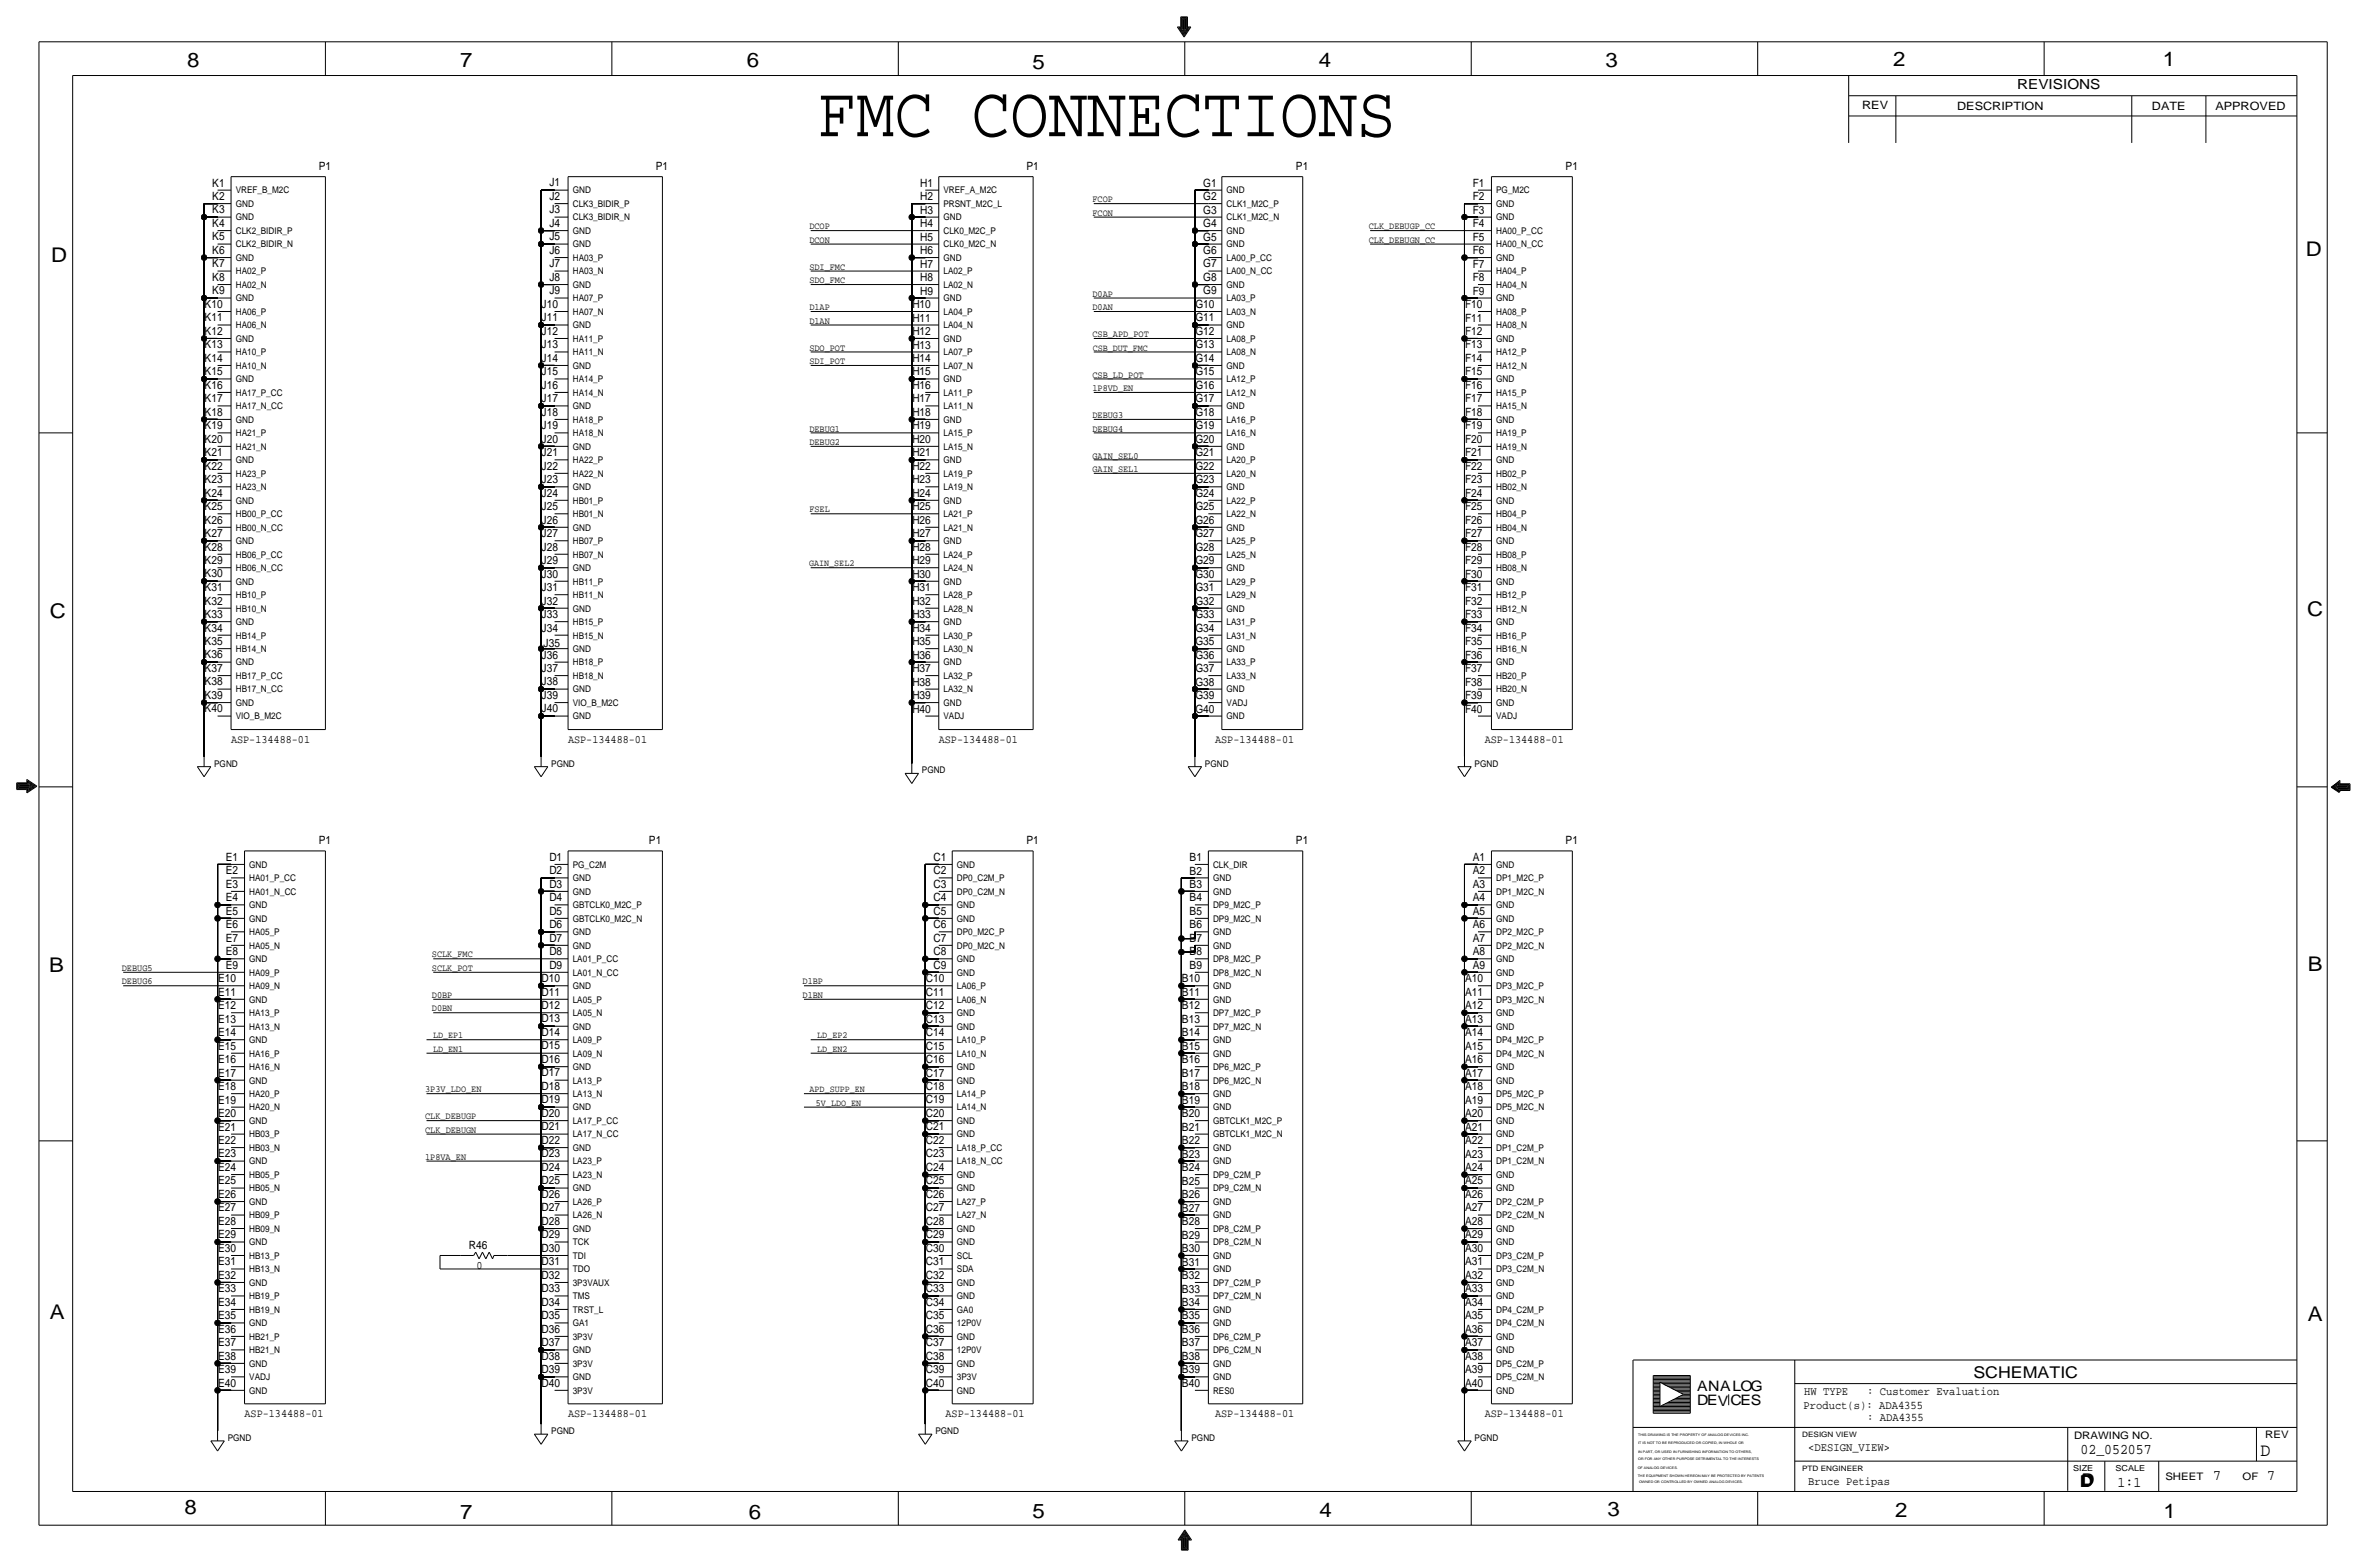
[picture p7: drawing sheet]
<svg xmlns="http://www.w3.org/2000/svg" width="892mm" height="590mm" viewBox="0 0 892 590" stroke-linecap="round" stroke-linejoin="round" font-family="sans-serif">
<defs><g id="words">
<text font-size="27.1" x="308.1" y="51.3">FMC CONNECTIONS</text>
<g font-size="7.6">
<text x="70.6" y="25.4">8</text>
<text x="173.4" y="25.4">7</text>
<text x="281.4" y="25.1">6</text>
<text x="389.1" y="26.2">5</text>
<text x="497" y="25.4">4</text>
<text x="605" y="25.1">3</text>
<text x="713.4" y="24.9">2</text>
<text x="815" y="24.9">1</text>
<text x="19.3" y="98.8">D</text>
<text x="868.9" y="96.5">D</text>
<text x="18.8" y="232.7">C</text>
<text x="869.4" y="232.1">C</text>
<text x="869.6" y="365.8">B</text>
<text x="18.5" y="366">B</text>
<text x="18.8" y="496.8">A</text>
<text x="869.6" y="497.6">A</text>
<text x="69.6" y="570.5">8</text>
<text x="173.4" y="572.3">7</text>
<text x="282.2" y="572.3">6</text>
<text x="389.1" y="571.7">5</text>
<text x="497.3" y="571.5">4</text>
<text x="605.7" y="571.2">3</text>
<text x="714.2" y="571.5">2</text>
<text x="815.3" y="572">1</text>
</g>
<text font-size="7" x="851.9" y="548.4">D</text>
<g font-size="6.1">
<text x="743.7" y="518.9">SCHEMATIC</text>
<text x="783.8" y="560.3">D</text>
<text x="784.3" y="559.8">D</text>
</g>
<g font-size="5.6">
<text x="784" y="547.9">02_052057</text>
<text x="834.1" y="557.5">7</text>
<text x="854.4" y="557.5">7</text>
<text x="798" y="560.1">1:1</text>
</g>
<g font-size="5.4">
<text x="639.5" y="524.2">ANAL G</text>
<text x="655.9" y="524.2">O</text>
<text x="639.5" y="529.3">DEV</text>
<text x="652.1" y="529.3">CES</text>
</g>
<text font-size="5.2" x="760.2" y="33.5">REVISIONS</text>
<g font-size="4.4">
<text x="679.9" y="525.5">HW TYPE</text>
<text x="703.6" y="525.5">: Customer Evaluation</text>
<text x="679.7" y="530.9">Product(s): ADA4355</text>
<text x="703.6" y="535.2">: ADA4355</text>
<text x="681.4" y="546.6">&lt;DESIGN_VIEW&gt;</text>
<text x="681.4" y="559.3">Bruce Petipas</text>
</g>
<g font-size="4.3">
<text x="701.8" y="41.1">REV</text>
<text x="737.6" y="41.4">DESCRIPTION</text>
<text x="811" y="41.4">DATE</text>
<text x="834.8" y="41.4">APPROVED</text>
<text x="120.1" y="64">P1</text>
<text x="247.1" y="64">P1</text>
<text x="386.8" y="64">P1</text>
<text x="488.4" y="64">P1</text>
<text x="590" y="64">P1</text>
<text x="80" y="70.3">K1</text>
<text x="207" y="70.3">J1</text>
<text x="346.7" y="70.4">H1</text>
<text x="453.4" y="70.3">G1</text>
<text x="555" y="70.3">F1</text>
<text x="80" y="75.3">K2</text>
<text x="207" y="75.3">J2</text>
<text x="346.7" y="75.4">H2</text>
<text x="453.4" y="75.4">G2</text>
<text x="555" y="75.4">F2</text>
<text x="80" y="80.4">K3</text>
<text x="207" y="80.4">J3</text>
<text x="346.7" y="80.5">H3</text>
<text x="453.4" y="80.5">G3</text>
<text x="555" y="80.5">F3</text>
<text x="80" y="85.5">K4</text>
<text x="207" y="85.5">J4</text>
<text x="346.7" y="85.6">H4</text>
<text x="453.4" y="85.5">G4</text>
<text x="555" y="85.5">F4</text>
<text x="80" y="95.6">K6</text>
<text x="80" y="90.6">K5</text>
<text x="207" y="95.6">J6</text>
<text x="207" y="90.6">J5</text>
<text x="346.7" y="95.7">H6</text>
<text x="346.7" y="90.6">H5</text>
<text x="453.4" y="95.7">G6</text>
<text x="453.4" y="90.6">G5</text>
<text x="555" y="90.6">F5</text>
<text x="555" y="95.7">F6</text>
<text x="80" y="100.7">K7</text>
<text x="207" y="100.7">J7</text>
<text x="346.7" y="100.8">H7</text>
<text x="453.4" y="100.8">G7</text>
<text x="555" y="100.8">F7</text>
<text x="80" y="105.8">K8</text>
<text x="207" y="105.8">J8</text>
<text x="346.7" y="105.9">H8</text>
<text x="453.4" y="105.9">G8</text>
<text x="555" y="105.9">F8</text>
<text x="80" y="110.9">K9</text>
<text x="207" y="110.9">J9</text>
<text x="346.7" y="111">H9</text>
<text x="453.4" y="110.9">G9</text>
<text x="555" y="111">F9</text>
<text x="77.1" y="115.9">K10</text>
<text x="204.1" y="116">J10</text>
<text x="343.8" y="116">H10</text>
<text x="450.5" y="116">G10</text>
<text x="552.1" y="116">F10</text>
<text x="77.1" y="121">K11</text>
<text x="204.1" y="121">J11</text>
<text x="343.8" y="121.1">H11</text>
<text x="450.5" y="121.1">G11</text>
<text x="552.1" y="121.1">F11</text>
<text x="77.1" y="131.2">K13</text>
<text x="77.1" y="126.1">K12</text>
<text x="204.1" y="126.1">J12</text>
<text x="204.1" y="131.2">J13</text>
<text x="343.8" y="131.3">H13</text>
<text x="343.8" y="126.2">H12</text>
<text x="450.5" y="126.2">G12</text>
<text x="450.5" y="131.3">G13</text>
<text x="552.1" y="131.3">F13</text>
<text x="552.1" y="126.2">F12</text>
<text x="77.1" y="136.3">K14</text>
<text x="204.1" y="136.3">J14</text>
<text x="343.8" y="136.4">H14</text>
<text x="450.5" y="136.3">G14</text>
<text x="552.1" y="136.4">F14</text>
<text x="77.1" y="141.3">K15</text>
<text x="204.1" y="141.4">J15</text>
<text x="343.8" y="141.4">H15</text>
<text x="450.5" y="141.4">G15</text>
<text x="552.1" y="141.4">F15</text>
<text x="77.1" y="146.4">K16</text>
<text x="204.1" y="146.5">J16</text>
<text x="343.8" y="146.5">H16</text>
<text x="450.5" y="146.5">G16</text>
<text x="552.1" y="146.5">F16</text>
<text x="77.1" y="151.5">K17</text>
<text x="204.1" y="151.5">J17</text>
<text x="343.8" y="151.6">H17</text>
<text x="450.5" y="151.6">G17</text>
<text x="552.1" y="151.6">F17</text>
<text x="77.1" y="161.7">K19</text>
<text x="77.1" y="156.6">K18</text>
<text x="204.1" y="156.6">J18</text>
<text x="204.1" y="161.7">J19</text>
<text x="343.8" y="161.8">H19</text>
<text x="343.8" y="156.7">H18</text>
<text x="450.5" y="156.7">G18</text>
<text x="450.5" y="161.7">G19</text>
<text x="552.1" y="161.8">F19</text>
<text x="552.1" y="156.7">F18</text>
<text x="77.1" y="166.8">K20</text>
<text x="204.1" y="166.8">J20</text>
<text x="343.8" y="166.9">H20</text>
<text x="450.5" y="166.8">G20</text>
<text x="552.1" y="166.8">F20</text>
<text x="77.1" y="171.8">K21</text>
<text x="204.1" y="171.9">J21</text>
<text x="343.8" y="171.9">H21</text>
<text x="450.5" y="171.9">G21</text>
<text x="552.1" y="171.9">F21</text>
<text x="77.1" y="176.9">K22</text>
<text x="204.1" y="176.9">J22</text>
<text x="343.8" y="177">H22</text>
<text x="450.5" y="177">G22</text>
<text x="552.1" y="177">F22</text>
<text x="77.1" y="182">K23</text>
<text x="204.1" y="182">J23</text>
<text x="343.8" y="182.1">H23</text>
<text x="450.5" y="182">G23</text>
<text x="552.1" y="182.1">F23</text>
<text x="77.1" y="187.1">K24</text>
<text x="204.1" y="187.1">J24</text>
<text x="343.8" y="187.2">H24</text>
<text x="450.5" y="187.1">G24</text>
<text x="552.1" y="187.2">F24</text>
<text x="77.1" y="192.2">K25</text>
<text x="77.1" y="197.2">K26</text>
<text x="204.1" y="192.2">J25</text>
<text x="204.1" y="197.2">J26</text>
<text x="343.8" y="192.3">H25</text>
<text x="343.8" y="197.3">H26</text>
<text x="450.5" y="192.2">G25</text>
<text x="450.5" y="197.3">G26</text>
<text x="552.1" y="192.2">F25</text>
<text x="552.1" y="197.3">F26</text>
<text x="77.1" y="202.3">K27</text>
<text x="204.1" y="202.3">J27</text>
<text x="343.8" y="202.4">H27</text>
<text x="450.5" y="202.4">G27</text>
<text x="552.1" y="202.4">F27</text>
<text x="77.1" y="207.4">K28</text>
<text x="204.1" y="207.4">J28</text>
<text x="343.8" y="207.5">H28</text>
<text x="450.5" y="207.5">G28</text>
<text x="552.1" y="207.5">F28</text>
<text x="77.1" y="212.5">K29</text>
<text x="204.1" y="212.5">J29</text>
<text x="343.8" y="212.6">H29</text>
<text x="450.5" y="212.5">G29</text>
<text x="552.1" y="212.6">F29</text>
<text x="77.1" y="217.5">K30</text>
<text x="204.1" y="217.6">J30</text>
<text x="343.8" y="217.6">H30</text>
<text x="450.5" y="217.6">G30</text>
<text x="552.1" y="217.6">F30</text>
<text x="77.1" y="222.7">K31</text>
<text x="77.1" y="227.7">K32</text>
<text x="204.1" y="222.7">J31</text>
<text x="204.1" y="227.7">J32</text>
<text x="343.8" y="222.7">H31</text>
<text x="343.8" y="227.8">H32</text>
<text x="450.5" y="222.7">G31</text>
<text x="450.5" y="227.8">G32</text>
<text x="552.1" y="222.7">F31</text>
<text x="552.1" y="227.8">F32</text>
<text x="77.1" y="232.8">K33</text>
<text x="204.1" y="232.8">J33</text>
<text x="343.8" y="232.9">H33</text>
<text x="450.5" y="232.9">G33</text>
<text x="552.1" y="232.9">F33</text>
<text x="77.1" y="237.9">K34</text>
<text x="204.1" y="237.9">J34</text>
<text x="343.8" y="238">H34</text>
<text x="450.5" y="238">G34</text>
<text x="552.1" y="238">F34</text>
<text x="77.1" y="243">K35</text>
<text x="204.9" y="243.7">J35</text>
<text x="343.8" y="243.1">H35</text>
<text x="450.5" y="243">G35</text>
<text x="552.1" y="243.1">F35</text>
<text x="77.1" y="248">K36</text>
<text x="204.1" y="248.1">J36</text>
<text x="343.8" y="248.1">H36</text>
<text x="450.5" y="248.1">G36</text>
<text x="552.1" y="248.1">F36</text>
<text x="77.1" y="253.1">K37</text>
<text x="204.1" y="253.2">J37</text>
<text x="343.8" y="253.2">H37</text>
<text x="450.5" y="253.2">G37</text>
<text x="552.1" y="253.2">F37</text>
<text x="77.1" y="258.2">K38</text>
<text x="77.1" y="263.3">K39</text>
<text x="204.1" y="263.3">J39</text>
<text x="204.1" y="258.2">J38</text>
<text x="343.8" y="258.3">H38</text>
<text x="343.8" y="263.4">H39</text>
<text x="450.5" y="263.4">G39</text>
<text x="450.5" y="258.2">G38</text>
<text x="552.1" y="258.3">F38</text>
<text x="552.1" y="263.3">F39</text>
<text x="77.1" y="268.4">K40</text>
<text x="204.1" y="268.4">J40</text>
<text x="343.8" y="268.5">H40</text>
<text x="450.5" y="268.4">G40</text>
<text x="552.1" y="268.5">F40</text>
<text x="87.1" y="279.9">ASP-134488-01</text>
<text x="214.1" y="279.9">ASP-134488-01</text>
<text x="353.8" y="279.9">ASP-134488-01</text>
<text x="457.9" y="279.9">ASP-134488-01</text>
<text x="559.5" y="279.9">ASP-134488-01</text>
<text x="120.1" y="318">P1</text>
<text x="244.6" y="318">P1</text>
<text x="386.8" y="318">P1</text>
<text x="488.4" y="318">P1</text>
<text x="590" y="318">P1</text>
<text x="85.1" y="329.3">E2</text>
<text x="85.1" y="324.3">E1</text>
<text x="207" y="324.2">D1</text>
<text x="207" y="329.3">D2</text>
<text x="351.8" y="324.3">C1</text>
<text x="351.8" y="329.3">C2</text>
<text x="448.3" y="329.4">B2</text>
<text x="448.3" y="324.3">B1</text>
<text x="555" y="324.3">A1</text>
<text x="555" y="329.4">A2</text>
<text x="85.1" y="334.4">E3</text>
<text x="207" y="334.4">D3</text>
<text x="351.8" y="334.4">C3</text>
<text x="448.3" y="334.5">B3</text>
<text x="555" y="334.4">A3</text>
<text x="85.1" y="339.5">E4</text>
<text x="207" y="339.5">D4</text>
<text x="351.8" y="339.5">C4</text>
<text x="448.3" y="339.6">B4</text>
<text x="555" y="339.5">A4</text>
<text x="85.1" y="344.6">E5</text>
<text x="207" y="344.5">D5</text>
<text x="351.8" y="344.6">C5</text>
<text x="448.3" y="344.7">B5</text>
<text x="555" y="344.6">A5</text>
<text x="85.1" y="349.7">E6</text>
<text x="207" y="349.6">D6</text>
<text x="351.8" y="349.7">C6</text>
<text x="448.3" y="349.7">B6</text>
<text x="555" y="349.7">A6</text>
<text x="85.1" y="354.7">E7</text>
<text x="85.1" y="359.8">E8</text>
<text x="207" y="359.8">D8</text>
<text x="207" y="354.7">D7</text>
<text x="351.8" y="359.8">C8</text>
<text x="351.8" y="354.7">C7</text>
<text x="448.3" y="354.8">B7</text>
<text x="448.3" y="359.9">B8</text>
<text x="555" y="359.8">A8</text>
<text x="555" y="354.8">A7</text>
<text x="85.1" y="364.9">E9</text>
<text x="207" y="364.9">D9</text>
<text x="351.8" y="364.9">C9</text>
<text x="448.3" y="365">B9</text>
<text x="555" y="364.9">A9</text>
<text x="82.2" y="370">E10</text>
<text x="204.1" y="369.9">D10</text>
<text x="348.9" y="370">C10</text>
<text x="445.4" y="370.1">B10</text>
<text x="552.1" y="370">A10</text>
<text x="82.2" y="375.1">E11</text>
<text x="204.1" y="375">D11</text>
<text x="348.9" y="375">C11</text>
<text x="445.4" y="375.1">B11</text>
<text x="552.1" y="375.1">A11</text>
<text x="82.2" y="380.1">E12</text>
<text x="204.1" y="380.1">D12</text>
<text x="348.9" y="380.1">C12</text>
<text x="445.4" y="380.2">B12</text>
<text x="552.1" y="380.2">A12</text>
<text x="82.2" y="385.2">E13</text>
<text x="204.1" y="385.2">D13</text>
<text x="348.9" y="385.2">C13</text>
<text x="445.4" y="385.3">B13</text>
<text x="552.1" y="385.2">A13</text>
<text x="82.2" y="395.4">E15</text>
<text x="82.2" y="390.3">E14</text>
<text x="204.1" y="390.3">D14</text>
<text x="204.1" y="395.3">D15</text>
<text x="348.9" y="390.3">C14</text>
<text x="348.9" y="395.4">C15</text>
<text x="445.4" y="395.5">B15</text>
<text x="445.4" y="390.4">B14</text>
<text x="552.1" y="390.3">A14</text>
<text x="552.1" y="395.4">A15</text>
<text x="82.2" y="400.5">E16</text>
<text x="204.1" y="400.4">D16</text>
<text x="348.9" y="400.5">C16</text>
<text x="445.4" y="400.5">B16</text>
<text x="552.1" y="400.5">A16</text>
<text x="82.2" y="405.5">E17</text>
<text x="204.1" y="405.5">D17</text>
<text x="348.9" y="405.5">C17</text>
<text x="445.4" y="405.6">B17</text>
<text x="552.1" y="405.6">A17</text>
<text x="82.2" y="410.6">E18</text>
<text x="204.1" y="410.6">D18</text>
<text x="348.9" y="410.6">C18</text>
<text x="445.4" y="410.7">B18</text>
<text x="552.1" y="410.6">A18</text>
<text x="82.2" y="415.7">E19</text>
<text x="204.1" y="415.7">D19</text>
<text x="348.9" y="415.7">C19</text>
<text x="445.4" y="415.8">B19</text>
<text x="552.1" y="415.7">A19</text>
<text x="82.2" y="425.9">E21</text>
<text x="82.2" y="420.8">E20</text>
<text x="204.1" y="420.7">D20</text>
<text x="204.1" y="425.8">D21</text>
<text x="348.9" y="425.8">C21</text>
<text x="348.9" y="420.8">C20</text>
<text x="445.4" y="420.9">B20</text>
<text x="445.4" y="425.9">B21</text>
<text x="552.1" y="425.9">A21</text>
<text x="552.1" y="420.8">A20</text>
<text x="82.2" y="431">E22</text>
<text x="204.1" y="430.9">D22</text>
<text x="348.9" y="430.9">C22</text>
<text x="445.4" y="431">B22</text>
<text x="552.1" y="431">A22</text>
<text x="82.2" y="436">E23</text>
<text x="204.1" y="436">D23</text>
<text x="348.9" y="436">C23</text>
<text x="445.4" y="436.1">B23</text>
<text x="552.1" y="436">A23</text>
<text x="82.2" y="441.1">E24</text>
<text x="204.1" y="441.1">D24</text>
<text x="348.9" y="441.1">C24</text>
<text x="445.4" y="441.2">B24</text>
<text x="552.1" y="441.1">A24</text>
<text x="82.2" y="446.2">E25</text>
<text x="204.1" y="446.1">D25</text>
<text x="348.9" y="446.2">C25</text>
<text x="445.4" y="446.3">B25</text>
<text x="552.1" y="446.2">A25</text>
<text x="82.2" y="451.3">E26</text>
<text x="204.1" y="451.2">D26</text>
<text x="348.9" y="451.2">C26</text>
<text x="445.4" y="451.3">B26</text>
<text x="552.1" y="451.3">A26</text>
<text x="82.2" y="456.4">E27</text>
<text x="82.2" y="461.4">E28</text>
<text x="204.1" y="456.3">D27</text>
<text x="204.1" y="461.4">D28</text>
<text x="348.9" y="456.3">C27</text>
<text x="348.9" y="461.4">C28</text>
<text x="445.4" y="456.4">B27</text>
<text x="445.4" y="461.5">B28</text>
<text x="552.1" y="461.4">A28</text>
<text x="552.1" y="456.4">A27</text>
<text x="82.2" y="466.5">E29</text>
<text x="204.1" y="466.5">D29</text>
<text x="348.9" y="466.5">C29</text>
<text x="445.4" y="466.6">B29</text>
<text x="552.1" y="466.5">A29</text>
<text x="82.2" y="471.6">E30</text>
<text x="176.7" y="470.4">R46</text>
<text x="204.1" y="471.6">D30</text>
<text x="348.9" y="471.6">C30</text>
<text x="445.4" y="471.7">B30</text>
<text x="552.1" y="471.6">A30</text>
<text x="82.2" y="476.7">E31</text>
<text x="179.6" y="478">0</text>
<text x="204.1" y="476.6">D31</text>
<text x="348.9" y="476.6">C31</text>
<text x="445.4" y="476.7">B31</text>
<text x="552.1" y="476.7">A31</text>
<text x="82.2" y="481.7">E32</text>
<text x="204.1" y="481.7">D32</text>
<text x="348.9" y="481.7">C32</text>
<text x="445.4" y="481.8">B32</text>
<text x="552.1" y="481.7">A32</text>
<text x="82.2" y="486.8">E33</text>
<text x="82.2" y="491.9">E34</text>
<text x="204.1" y="491.9">D34</text>
<text x="204.1" y="486.8">D33</text>
<text x="348.9" y="486.8">C33</text>
<text x="348.9" y="491.9">C34</text>
<text x="445.4" y="492">B34</text>
<text x="445.4" y="486.9">B33</text>
<text x="552.1" y="486.8">A33</text>
<text x="552.1" y="491.9">A34</text>
<text x="82.2" y="497">E35</text>
<text x="204.1" y="496.9">D35</text>
<text x="348.9" y="497">C35</text>
<text x="445.4" y="497">B35</text>
<text x="552.1" y="497">A35</text>
<text x="82.2" y="502.1">E36</text>
<text x="204.1" y="502">D36</text>
<text x="348.9" y="502">C36</text>
<text x="445.4" y="502.1">B36</text>
<text x="552.1" y="502.1">A36</text>
<text x="82.2" y="507.2">E37</text>
<text x="204.1" y="507.1">D37</text>
<text x="348.9" y="507.1">C37</text>
<text x="445.4" y="507.2">B37</text>
<text x="552.1" y="507.1">A37</text>
<text x="82.2" y="512.2">E38</text>
<text x="204.1" y="512.2">D38</text>
<text x="348.9" y="512.2">C38</text>
<text x="445.4" y="512.3">B38</text>
<text x="552.1" y="512.2">A38</text>
<text x="82.2" y="517.3">E39</text>
<text x="204.1" y="517.3">D39</text>
<text x="348.9" y="517.3">C39</text>
<text x="445.4" y="517.4">B39</text>
<text x="552.1" y="517.3">A39</text>
<text x="82.2" y="522.4">E40</text>
<text x="204.1" y="522.3">D40</text>
<text x="348.9" y="522.4">C40</text>
<text x="445.4" y="522.4">B40</text>
<text x="552.1" y="522.4">A40</text>
<text x="92.2" y="533.9">ASP-134488-01</text>
<text x="214.1" y="533.9">ASP-134488-01</text>
<text x="356.3" y="533.9">ASP-134488-01</text>
<text x="457.9" y="533.9">ASP-134488-01</text>
<text x="559.5" y="533.9">ASP-134488-01</text>
</g>
<g font-size="3.9">
<text x="781.6" y="542.1">DRAWING NO.</text>
<text x="853.6" y="541.8">REV</text>
<text x="816" y="557.4">SHEET</text>
<text x="845.1" y="557.5">OF</text>
</g>
<g font-size="3.6">
<text x="411.7" y="76.2">FCOP</text>
<text x="411.7" y="81.3">FCON</text>
<text x="305" y="86.4">DCOP</text>
<text x="515.8" y="86.4">CLK_DEBUGP_CC</text>
<text x="305" y="91.4">DCON</text>
<text x="515.8" y="91.5">CLK_DEBUGN_CC</text>
<text x="305" y="101.6">SDI_FMC</text>
<text x="305" y="106.7">SDO_FMC</text>
<text x="411.7" y="111.8">D0AP</text>
<text x="305" y="116.8">D1AP</text>
<text x="411.7" y="116.8">D0AN</text>
<text x="305" y="121.9">D1AN</text>
<text x="411.7" y="127">CSB_APD_POT</text>
<text x="305" y="137.2">SDI_POT</text>
<text x="305" y="132.1">SDO_POT</text>
<text x="411.7" y="142.2">CSB_LD_POT</text>
<text x="411.7" y="147.3">1P8VD_EN</text>
<text x="411.7" y="157.5">DEBUG3</text>
<text x="305" y="162.6">DEBUG1</text>
<text x="305" y="167.6">DEBUG2</text>
<text x="411.7" y="162.6">DEBUG4</text>
<text x="411.7" y="172.7">GAIN_SEL0</text>
<text x="411.7" y="177.8">GAIN_SEL1</text>
<text x="305" y="193">FSEL</text>
<text x="45.9" y="365.8">DEBUG5</text>
<text x="162.8" y="360.7">SCLK_FMC</text>
<text x="162.8" y="365.8">SCLK_POT</text>
<text x="45.9" y="370.9">DEBUG6</text>
<text x="302.5" y="370.8">D1BP</text>
<text x="162.8" y="375.9">D0BP</text>
<text x="302.5" y="375.9">D1BN</text>
<text x="162.8" y="381">D0BN</text>
<text x="160.2" y="411.5">3P3V_LDO_EN</text>
<text x="160.2" y="421.6">CLK_DEBUGP</text>
<text x="160.2" y="426.7">CLK_DEBUGN</text>
<text x="160.2" y="436.9">1P8VA_EN</text>
</g>
<g font-size="3.5">
<text x="88.8" y="78">GND</text>
<text x="88.8" y="72.9">VREF_B_M2C</text>
<text x="215.8" y="78">CLK3_BIDIR_P</text>
<text x="215.8" y="72.9">GND</text>
<text x="355.5" y="78">PRSNT_M2C_L</text>
<text x="355.5" y="72.9">VREF_A_M2C</text>
<text x="462.2" y="78">CLK1_M2C_P</text>
<text x="462.2" y="72.9">GND</text>
<text x="563.8" y="78">GND</text>
<text x="563.8" y="72.9">PG_M2C</text>
<text x="88.8" y="83">GND</text>
<text x="215.8" y="83">CLK3_BIDIR_N</text>
<text x="355.5" y="83">GND</text>
<text x="462.2" y="83">CLK1_M2C_N</text>
<text x="563.8" y="83">GND</text>
<text x="88.8" y="88.1">CLK2_BIDIR_P</text>
<text x="215.8" y="88.1">GND</text>
<text x="355.5" y="88.1">CLK0_M2C_P</text>
<text x="462.2" y="88.1">GND</text>
<text x="563.8" y="88.1">HA00_P_CC</text>
<text x="88.8" y="93.2">CLK2_BIDIR_N</text>
<text x="215.8" y="93.2">GND</text>
<text x="355.5" y="93.2">CLK0_M2C_N</text>
<text x="462.2" y="93.2">GND</text>
<text x="563.8" y="93.2">HA00_N_CC</text>
<text x="88.8" y="98.3">GND</text>
<text x="215.8" y="98.3">HA03_P</text>
<text x="355.5" y="98.3">GND</text>
<text x="462.2" y="98.3">LA00_P_CC</text>
<text x="563.8" y="98.3">GND</text>
<text x="88.8" y="103.4">HA02_P</text>
<text x="215.8" y="103.4">HA03_N</text>
<text x="355.5" y="103.4">LA02_P</text>
<text x="462.2" y="103.4">LA00_N_CC</text>
<text x="563.8" y="103.4">HA04_P</text>
<text x="88.8" y="113.5">GND</text>
<text x="88.8" y="108.4">HA02_N</text>
<text x="215.8" y="113.5">HA07_P</text>
<text x="215.8" y="108.4">GND</text>
<text x="355.5" y="113.5">GND</text>
<text x="355.5" y="108.4">LA02_N</text>
<text x="462.2" y="113.5">LA03_P</text>
<text x="462.2" y="108.4">GND</text>
<text x="563.8" y="113.5">GND</text>
<text x="563.8" y="108.4">HA04_N</text>
<text x="88.8" y="118.6">HA06_P</text>
<text x="215.8" y="118.6">HA07_N</text>
<text x="355.5" y="118.6">LA04_P</text>
<text x="462.2" y="118.6">LA03_N</text>
<text x="563.8" y="118.6">HA08_P</text>
<text x="88.8" y="123.7">HA06_N</text>
<text x="215.8" y="123.7">GND</text>
<text x="355.5" y="123.7">LA04_N</text>
<text x="462.2" y="123.7">GND</text>
<text x="563.8" y="123.7">HA08_N</text>
<text x="88.8" y="128.8">GND</text>
<text x="215.8" y="128.8">HA11_P</text>
<text x="355.5" y="128.8">GND</text>
<text x="462.2" y="128.8">LA08_P</text>
<text x="563.8" y="128.8">GND</text>
<text x="88.8" y="133.8">HA10_P</text>
<text x="215.8" y="133.8">HA11_N</text>
<text x="355.5" y="133.8">LA07_P</text>
<text x="411.8" y="132.1">CSB_DUT_FMC</text>
<text x="462.2" y="133.8">LA08_N</text>
<text x="563.8" y="133.8">HA12_P</text>
<text x="88.8" y="138.9">HA10_N</text>
<text x="215.8" y="138.9">GND</text>
<text x="355.5" y="138.9">LA07_N</text>
<text x="462.2" y="138.9">GND</text>
<text x="563.8" y="138.9">HA12_N</text>
<text x="88.8" y="149.1">HA17_P_CC</text>
<text x="88.8" y="144">GND</text>
<text x="215.8" y="149.1">HA14_N</text>
<text x="215.8" y="144">HA14_P</text>
<text x="355.5" y="149.1">LA11_P</text>
<text x="355.5" y="144">GND</text>
<text x="462.2" y="149.1">LA12_N</text>
<text x="462.2" y="144">LA12_P</text>
<text x="563.8" y="149.1">HA15_P</text>
<text x="563.8" y="144">GND</text>
<text x="88.8" y="154.2">HA17_N_CC</text>
<text x="215.8" y="154.2">GND</text>
<text x="355.5" y="154.2">LA11_N</text>
<text x="462.2" y="154.2">GND</text>
<text x="563.8" y="154.2">HA15_N</text>
<text x="88.8" y="159.2">GND</text>
<text x="215.8" y="159.2">HA18_P</text>
<text x="355.5" y="159.2">GND</text>
<text x="462.2" y="159.2">LA16_P</text>
<text x="563.8" y="159.2">GND</text>
<text x="88.8" y="164.3">HA21_P</text>
<text x="215.8" y="164.3">HA18_N</text>
<text x="355.5" y="164.3">LA15_P</text>
<text x="462.2" y="164.3">LA16_N</text>
<text x="563.8" y="164.3">HA19_P</text>
<text x="88.8" y="169.4">HA21_N</text>
<text x="215.8" y="169.4">GND</text>
<text x="355.5" y="169.4">LA15_N</text>
<text x="462.2" y="169.4">GND</text>
<text x="563.8" y="169.4">HA19_N</text>
<text x="88.8" y="179.6">HA23_P</text>
<text x="88.8" y="174.5">GND</text>
<text x="215.8" y="179.6">HA22_N</text>
<text x="215.8" y="174.5">HA22_P</text>
<text x="355.5" y="179.6">LA19_P</text>
<text x="355.5" y="174.5">GND</text>
<text x="462.2" y="179.6">LA20_N</text>
<text x="462.2" y="174.5">LA20_P</text>
<text x="563.8" y="179.6">HB02_P</text>
<text x="563.8" y="174.5">GND</text>
<text x="88.8" y="184.6">HA23_N</text>
<text x="215.8" y="184.6">GND</text>
<text x="355.5" y="184.6">LA19_N</text>
<text x="462.2" y="184.6">GND</text>
<text x="563.8" y="184.6">HB02_N</text>
<text x="88.8" y="189.7">GND</text>
<text x="215.8" y="189.7">HB01_P</text>
<text x="355.5" y="189.7">GND</text>
<text x="462.2" y="189.7">LA22_P</text>
<text x="563.8" y="189.7">GND</text>
<text x="88.8" y="194.8">HB00_P_CC</text>
<text x="215.8" y="194.8">HB01_N</text>
<text x="355.5" y="194.8">LA21_P</text>
<text x="462.2" y="194.8">LA22_N</text>
<text x="563.8" y="194.8">HB04_P</text>
<text x="88.8" y="199.9">HB00_N_CC</text>
<text x="215.8" y="199.9">GND</text>
<text x="355.5" y="199.9">LA21_N</text>
<text x="462.2" y="199.9">GND</text>
<text x="563.8" y="199.9">HB04_N</text>
<text x="88.8" y="205">GND</text>
<text x="215.8" y="205">HB07_P</text>
<text x="355.5" y="205">GND</text>
<text x="462.2" y="205">LA25_P</text>
<text x="563.8" y="205">GND</text>
<text x="88.8" y="215.1">HB06_N_CC</text>
<text x="88.8" y="210.1">HB06_P_CC</text>
<text x="215.8" y="215.1">GND</text>
<text x="215.8" y="210.1">HB07_N</text>
<text x="305" y="213.4">GAIN_SEL2</text>
<text x="355.5" y="215.1">LA24_N</text>
<text x="355.5" y="210.1">LA24_P</text>
<text x="462.2" y="215.1">GND</text>
<text x="462.2" y="210.1">LA25_N</text>
<text x="563.8" y="215.1">HB08_N</text>
<text x="563.8" y="210.1">HB08_P</text>
<text x="88.8" y="220.2">GND</text>
<text x="215.8" y="220.2">HB11_P</text>
<text x="355.5" y="220.2">GND</text>
<text x="462.2" y="220.2">LA29_P</text>
<text x="563.8" y="220.2">GND</text>
<text x="88.8" y="225.3">HB10_P</text>
<text x="215.8" y="225.3">HB11_N</text>
<text x="355.5" y="225.3">LA28_P</text>
<text x="462.2" y="225.3">LA29_N</text>
<text x="563.8" y="225.3">HB12_P</text>
<text x="88.8" y="230.4">HB10_N</text>
<text x="215.8" y="230.4">GND</text>
<text x="355.5" y="230.4">LA28_N</text>
<text x="462.2" y="230.4">GND</text>
<text x="563.8" y="230.4">HB12_N</text>
<text x="88.8" y="235.5">GND</text>
<text x="215.8" y="235.5">HB15_P</text>
<text x="355.5" y="235.5">GND</text>
<text x="462.2" y="235.5">LA31_P</text>
<text x="563.8" y="235.5">GND</text>
<text x="88.8" y="245.6">HB14_N</text>
<text x="88.8" y="240.5">HB14_P</text>
<text x="215.8" y="245.6">GND</text>
<text x="215.8" y="240.5">HB15_N</text>
<text x="355.5" y="245.6">LA30_N</text>
<text x="355.5" y="240.5">LA30_P</text>
<text x="462.2" y="245.6">GND</text>
<text x="462.2" y="240.5">LA31_N</text>
<text x="563.8" y="245.6">HB16_N</text>
<text x="563.8" y="240.5">HB16_P</text>
<text x="88.8" y="250.7">GND</text>
<text x="215.8" y="250.7">HB18_P</text>
<text x="355.5" y="250.7">GND</text>
<text x="462.2" y="250.7">LA33_P</text>
<text x="563.8" y="250.7">GND</text>
<text x="88.8" y="255.8">HB17_P_CC</text>
<text x="215.8" y="255.8">HB18_N</text>
<text x="355.5" y="255.8">LA32_P</text>
<text x="462.2" y="255.8">LA33_N</text>
<text x="563.8" y="255.8">HB20_P</text>
<text x="88.8" y="260.9">HB17_N_CC</text>
<text x="215.8" y="260.9">GND</text>
<text x="355.5" y="260.9">LA32_N</text>
<text x="462.2" y="260.9">GND</text>
<text x="563.8" y="260.9">HB20_N</text>
<text x="88.8" y="265.9">GND</text>
<text x="215.8" y="265.9">VIO_B_M2C</text>
<text x="355.5" y="265.9">GND</text>
<text x="462.2" y="265.9">VADJ</text>
<text x="563.8" y="265.9">GND</text>
<text x="88.8" y="271">VIO_B_M2C</text>
<text x="215.8" y="271">GND</text>
<text x="355.5" y="271">VADJ</text>
<text x="462.2" y="271">GND</text>
<text x="563.8" y="271">VADJ</text>
<text x="80.7" y="288.7">PGND</text>
<text x="207.7" y="288.7">PGND</text>
<text x="347.4" y="291.3">PGND</text>
<text x="454.1" y="288.7">PGND</text>
<text x="555.7" y="288.7">PGND</text>
<text x="93.9" y="326.9">GND</text>
<text x="215.8" y="326.9">PG_C2M</text>
<text x="360.6" y="326.9">GND</text>
<text x="457.1" y="326.9">CLK_DIR</text>
<text x="563.8" y="326.9">GND</text>
<text x="93.9" y="332">HA01_P_CC</text>
<text x="215.8" y="332">GND</text>
<text x="360.6" y="332">DP0_C2M_P</text>
<text x="457.1" y="332">GND</text>
<text x="563.8" y="332">DP1_M2C_P</text>
<text x="93.9" y="337">HA01_N_CC</text>
<text x="215.8" y="337">GND</text>
<text x="360.6" y="337">DP0_C2M_N</text>
<text x="457.1" y="337">GND</text>
<text x="563.8" y="337">DP1_M2C_N</text>
<text x="93.9" y="347.2">GND</text>
<text x="93.9" y="342.1">GND</text>
<text x="215.8" y="347.2">GBTCLK0_M2C_N</text>
<text x="215.8" y="342.1">GBTCLK0_M2C_P</text>
<text x="360.6" y="347.2">GND</text>
<text x="360.6" y="342.1">GND</text>
<text x="457.1" y="347.2">DP9_M2C_N</text>
<text x="457.1" y="342.1">DP9_M2C_P</text>
<text x="563.8" y="347.2">GND</text>
<text x="563.8" y="342.1">GND</text>
<text x="93.9" y="352.3">HA05_P</text>
<text x="215.8" y="352.3">GND</text>
<text x="360.6" y="352.3">DP0_M2C_P</text>
<text x="457.1" y="352.3">GND</text>
<text x="563.8" y="352.3">DP2_M2C_P</text>
<text x="93.9" y="357.4">HA05_N</text>
<text x="215.8" y="357.4">GND</text>
<text x="360.6" y="357.4">DP0_M2C_N</text>
<text x="457.1" y="357.4">GND</text>
<text x="563.8" y="357.4">DP2_M2C_N</text>
<text x="93.9" y="362.4">GND</text>
<text x="215.8" y="362.4">LA01_P_CC</text>
<text x="360.6" y="362.4">GND</text>
<text x="457.1" y="362.4">DP8_M2C_P</text>
<text x="563.8" y="362.4">GND</text>
<text x="93.9" y="367.5">HA09_P</text>
<text x="215.8" y="367.5">LA01_N_CC</text>
<text x="360.6" y="367.5">GND</text>
<text x="457.1" y="367.5">DP8_M2C_N</text>
<text x="563.8" y="367.5">GND</text>
<text x="93.9" y="377.7">GND</text>
<text x="93.9" y="372.6">HA09_N</text>
<text x="215.8" y="377.7">LA05_P</text>
<text x="215.8" y="372.6">GND</text>
<text x="360.6" y="377.7">LA06_N</text>
<text x="360.6" y="372.6">LA06_P</text>
<text x="457.1" y="377.7">GND</text>
<text x="457.1" y="372.6">GND</text>
<text x="563.8" y="377.7">DP3_M2C_N</text>
<text x="563.8" y="372.6">DP3_M2C_P</text>
<text x="93.9" y="382.8">HA13_P</text>
<text x="215.8" y="382.8">LA05_N</text>
<text x="360.6" y="382.8">GND</text>
<text x="457.1" y="382.8">DP7_M2C_P</text>
<text x="563.8" y="382.8">GND</text>
<text x="93.9" y="387.8">HA13_N</text>
<text x="215.8" y="387.8">GND</text>
<text x="360.6" y="387.8">GND</text>
<text x="457.1" y="387.8">DP7_M2C_N</text>
<text x="563.8" y="387.8">GND</text>
<text x="93.9" y="392.9">GND</text>
<text x="163.2" y="391.2">LD_EP1</text>
<text x="215.8" y="392.9">LA09_P</text>
<text x="308" y="391.2">LD_EP2</text>
<text x="360.6" y="392.9">LA10_P</text>
<text x="457.1" y="392.9">GND</text>
<text x="563.8" y="392.9">DP4_M2C_P</text>
<text x="93.9" y="398">HA16_P</text>
<text x="163.2" y="396.2">LD_EN1</text>
<text x="215.8" y="398">LA09_N</text>
<text x="308" y="396.2">LD_EN2</text>
<text x="360.6" y="398">LA10_N</text>
<text x="457.1" y="398">GND</text>
<text x="563.8" y="398">DP4_M2C_N</text>
<text x="93.9" y="403.1">HA16_N</text>
<text x="215.8" y="403.1">GND</text>
<text x="360.6" y="403.1">GND</text>
<text x="457.1" y="403.1">DP6_M2C_P</text>
<text x="563.8" y="403.1">GND</text>
<text x="93.9" y="413.2">HA20_P</text>
<text x="93.9" y="408.2">GND</text>
<text x="215.8" y="413.2">LA13_N</text>
<text x="215.8" y="408.2">LA13_P</text>
<text x="305.1" y="411.5">APD_SUPP_EN</text>
<text x="360.6" y="413.2">LA14_P</text>
<text x="360.6" y="408.2">GND</text>
<text x="457.1" y="413.2">GND</text>
<text x="457.1" y="408.2">DP6_M2C_N</text>
<text x="563.8" y="413.2">DP5_M2C_P</text>
<text x="563.8" y="408.2">GND</text>
<text x="93.9" y="418.3">HA20_N</text>
<text x="215.8" y="418.3">GND</text>
<text x="307.5" y="416.6">5V_LDO_EN</text>
<text x="360.6" y="418.3">LA14_N</text>
<text x="457.1" y="418.3">GND</text>
<text x="563.8" y="418.3">DP5_M2C_N</text>
<text x="93.9" y="423.4">GND</text>
<text x="215.8" y="423.4">LA17_P_CC</text>
<text x="360.6" y="423.4">GND</text>
<text x="457.1" y="423.4">GBTCLK1_M2C_P</text>
<text x="563.8" y="423.4">GND</text>
<text x="93.9" y="428.5">HB03_P</text>
<text x="215.8" y="428.5">LA17_N_CC</text>
<text x="360.6" y="428.5">GND</text>
<text x="457.1" y="428.5">GBTCLK1_M2C_N</text>
<text x="563.8" y="428.5">GND</text>
<text x="93.9" y="433.6">HB03_N</text>
<text x="215.8" y="433.6">GND</text>
<text x="360.6" y="433.6">LA18_P_CC</text>
<text x="457.1" y="433.6">GND</text>
<text x="563.8" y="433.6">DP1_C2M_P</text>
<text x="93.9" y="443.7">HB05_P</text>
<text x="93.9" y="438.6">GND</text>
<text x="215.8" y="443.7">LA23_N</text>
<text x="215.8" y="438.6">LA23_P</text>
<text x="360.6" y="443.7">GND</text>
<text x="360.6" y="438.6">LA18_N_CC</text>
<text x="457.1" y="443.7">DP9_C2M_P</text>
<text x="457.1" y="438.6">GND</text>
<text x="563.8" y="443.7">GND</text>
<text x="563.8" y="438.6">DP1_C2M_N</text>
<text x="93.9" y="448.8">HB05_N</text>
<text x="215.8" y="448.8">GND</text>
<text x="360.6" y="448.8">GND</text>
<text x="457.1" y="448.8">DP9_C2M_N</text>
<text x="563.8" y="448.8">GND</text>
<text x="93.9" y="453.9">GND</text>
<text x="215.8" y="453.9">LA26_P</text>
<text x="360.6" y="453.9">LA27_P</text>
<text x="457.1" y="453.9">GND</text>
<text x="563.8" y="453.9">DP2_C2M_P</text>
<text x="93.9" y="459">HB09_P</text>
<text x="215.8" y="459">LA26_N</text>
<text x="360.6" y="459">LA27_N</text>
<text x="457.1" y="459">GND</text>
<text x="563.8" y="459">DP2_C2M_N</text>
<text x="93.9" y="464.1">HB09_N</text>
<text x="215.8" y="464.1">GND</text>
<text x="360.6" y="464.1">GND</text>
<text x="457.1" y="464.1">DP8_C2M_P</text>
<text x="563.8" y="464.1">GND</text>
<text x="93.9" y="469.1">GND</text>
<text x="215.8" y="469.1">TCK</text>
<text x="360.6" y="469.1">GND</text>
<text x="457.1" y="469.1">DP8_C2M_N</text>
<text x="563.8" y="469.1">GND</text>
<text x="93.9" y="479.3">HB13_N</text>
<text x="93.9" y="474.2">HB13_P</text>
<text x="215.8" y="479.3">TDO</text>
<text x="215.8" y="474.2">TDI</text>
<text x="360.6" y="479.3">SDA</text>
<text x="360.6" y="474.2">SCL</text>
<text x="457.1" y="479.3">GND</text>
<text x="457.1" y="474.2">GND</text>
<text x="563.8" y="479.3">DP3_C2M_N</text>
<text x="563.8" y="474.2">DP3_C2M_P</text>
<text x="93.9" y="484.4">GND</text>
<text x="215.8" y="484.4">3P3VAUX</text>
<text x="360.6" y="484.4">GND</text>
<text x="457.1" y="484.4">DP7_C2M_P</text>
<text x="563.8" y="484.4">GND</text>
<text x="93.9" y="489.5">HB19_P</text>
<text x="215.8" y="489.5">TMS</text>
<text x="360.6" y="489.5">GND</text>
<text x="457.1" y="489.5">DP7_C2M_N</text>
<text x="563.8" y="489.5">GND</text>
<text x="93.9" y="494.5">HB19_N</text>
<text x="215.8" y="494.5">TRST_L</text>
<text x="360.6" y="494.5">GA0</text>
<text x="457.1" y="494.5">GND</text>
<text x="563.8" y="494.5">DP4_C2M_P</text>
<text x="93.9" y="499.6">GND</text>
<text x="215.8" y="499.6">GA1</text>
<text x="360.6" y="499.6">12P0V</text>
<text x="457.1" y="499.6">GND</text>
<text x="563.8" y="499.6">DP4_C2M_N</text>
<text x="93.9" y="509.8">HB21_N</text>
<text x="93.9" y="504.7">HB21_P</text>
<text x="215.8" y="509.8">GND</text>
<text x="215.8" y="504.7">3P3V</text>
<text x="360.6" y="509.8">12P0V</text>
<text x="360.6" y="504.7">GND</text>
<text x="457.1" y="509.8">DP6_C2M_N</text>
<text x="457.1" y="504.7">DP6_C2M_P</text>
<text x="563.8" y="509.8">GND</text>
<text x="563.8" y="504.7">GND</text>
<text x="93.9" y="514.9">GND</text>
<text x="215.8" y="514.9">3P3V</text>
<text x="360.6" y="514.9">GND</text>
<text x="457.1" y="514.9">GND</text>
<text x="563.8" y="514.9">DP5_C2M_P</text>
<text x="93.9" y="519.9">VADJ</text>
<text x="215.8" y="519.9">GND</text>
<text x="360.6" y="519.9">3P3V</text>
<text x="457.1" y="519.9">GND</text>
<text x="563.8" y="519.9">DP5_C2M_N</text>
<text x="93.9" y="525">GND</text>
<text x="215.8" y="525">3P3V</text>
<text x="360.6" y="525">GND</text>
<text x="457.1" y="525">RES0</text>
<text x="563.8" y="525">GND</text>
<text x="85.8" y="542.7">PGND</text>
<text x="207.7" y="540.2">PGND</text>
<text x="352.5" y="540.2">PGND</text>
<text x="449" y="542.7">PGND</text>
<text x="555.7" y="542.7">PGND</text>
</g>
<g font-size="3.1">
<text x="781.3" y="554">SIZE</text>
<text x="797.3" y="554">SCALE</text>
</g>
<g font-size="2.8">
<text x="679.1" y="541.3">DESIGN VIEW</text>
<text x="679.1" y="554">PTD ENGINEER</text>
</g>
<g font-size="1.3">
<text x="617.3" y="541.1">THIS DRAWING IS THE PROPERTY OF ANALOG DEVICES INC.</text>
<text x="617.3" y="543.9">IT IS NOT TO BE REPRODUCED OR COPIED, IN WHOLE OR</text>
<text x="617.3" y="547.2">IN PART, OR USED IN FURNISHING INFORMATION TO OTHERS,</text>
<text x="617.3" y="550">OR FOR ANY OTHER PURPOSE DETRIMENTAL TO THE INTERESTS</text>
<text x="617.2" y="553.2">OF ANALOG DEVICES.</text>
<text x="617.2" y="556.3">THE EQUIPMENT SHOWN HEREON MAY BE PROTECTED BY PATENTS</text>
<text x="617.7" y="558.8">OWNED OR CONTROLLED BY OWNED ANALOG DEVICES.</text>
</g>
</g></defs>
<!-- layer: Nets -->
<g fill="none" stroke="#000" stroke-width=".38">
<path d="M76.9 76.7h5.1zM76.9 76.7v5.1zM203.9 71.6v15.3zM203.9 71.6h5.1zM343.6 76.7v5.1zM343.6 76.7h5.1zM412.2 76.7h43.2zM450.3 71.6v15.3zM450.3 71.6h5.1zM551.9 76.7v5.1zM551.9 76.7h5.1zM76.9 97h5.1z"/>
<path d="M76.9 81.8h5.1zM76.9 97v15.3zM76.9 81.8v15.2zM203.9 91.9v15.3zM203.9 86.9v5zM203.9 91.9h5.1zM203.9 86.9h5.1zM305.5 91.9h43.2zM305.5 86.9h43.2zM343.6 97v15.3zM343.6 81.8v15.2zM343.6 81.8h5.1z"/>
<path d="M343.6 97h5.1zM412.2 81.8h43.2zM450.3 91.9v15.3zM450.3 86.9v5zM450.3 91.9h5.1zM450.3 86.9h5.1zM516.3 91.9h40.7zM516.3 86.9h40.7zM551.9 97v15.3zM551.9 81.8v15.2zM551.9 97h5.1zM551.9 81.8h5.1z"/>
<path d="M76.9 112.3h5.1zM76.9 112.3v15.2zM203.9 107.2v15.2zM203.9 107.2h5.1zM305.5 117.3h43.2zM305.5 102.1h43.2zM305.5 107.2h43.2zM343.6 112.3v15.2zM343.6 112.3h5.1zM412.2 117.3h43.2zM412.2 112.3h43.2zM450.3 107.2v15.2z"/>
<path d="M450.3 107.2h5.1zM551.9 112.3v15.2zM551.9 112.3h5.1zM76.9 127.5h5.1zM76.9 127.5v15.2zM203.9 137.7v15.2zM203.9 122.4v15.3zM203.9 137.7h5.1zM203.9 122.4h5.1zM305.5 122.4h43.2zM305.5 132.6h43.2zM305.5 137.7h43.2z"/>
<path d="M343.6 127.5v15.2zM343.6 127.5h5.1zM412.2 132.6h43.2zM412.2 127.5h43.2zM450.3 137.7v15.2zM450.3 122.4v15.3zM450.3 137.7h5.1zM450.3 122.4h5.1zM551.9 127.5v15.2zM551.9 127.5h5.1zM76.9 158h5.1zM76.9 142.7h5.1z"/>
<path d="M76.9 158v15.2zM76.9 142.7v15.3zM203.9 152.9v15.2zM203.9 152.9h5.1zM343.6 158v15.2zM343.6 142.7v15.3zM343.6 158h5.1zM343.6 142.7h5.1zM412.2 158h43.2zM412.2 147.8h43.2zM412.2 142.7h43.2zM450.3 152.9v15.2z"/>
<path d="M450.3 152.9h5.1zM551.9 158v15.2zM551.9 142.7v15.3zM551.9 158h5.1zM551.9 142.7h5.1zM76.9 173.2h5.1zM76.9 173.2v15.3zM203.9 168.1v15.3zM203.9 168.1h5.1zM305.5 163.1h43.2zM305.5 168.1h43.2zM343.6 173.2v15.3z"/>
<path d="M343.6 173.2h5.1zM412.2 173.2h43.2zM412.2 178.3h43.2zM412.2 163.1h43.2zM450.3 168.1v15.3zM450.3 168.1h5.1zM551.9 173.2v15.3zM551.9 173.2h5.1zM76.9 188.5h5.1zM76.9 188.5v15.2zM203.9 198.6v15.3zM203.9 183.4v15.2z"/>
<path d="M203.9 198.6h5.1zM203.9 183.4h5.1zM305.5 193.5h43.2zM343.6 188.5v15.2zM343.6 188.5h5.1zM450.3 198.6v15.3zM450.3 183.4v15.2zM450.3 198.6h5.1zM450.3 183.4h5.1zM551.9 188.5v15.2zM551.9 188.5h5.1zM76.9 218.9h5.1z"/>
<path d="M76.9 203.7h5.1zM76.9 218.9v15.3zM76.9 203.7v15.2zM203.9 213.9v15.2zM203.9 213.9h5.1zM305.5 213.9h43.2zM343.6 218.9v15.3zM343.6 203.7v15.2zM343.6 218.9h5.1zM343.6 203.7h5.1zM450.3 213.9v15.2zM450.3 213.9h5.1z"/>
<path d="M551.9 218.9v15.3zM551.9 203.7v15.2zM551.9 203.7h5.1zM551.9 218.9h5.1zM76.9 234.2h5.1zM76.9 234.2v15.2zM203.9 229.1v15.2zM203.9 229.1h5.1zM343.6 234.2v15.2zM343.6 234.2h5.1zM450.3 229.1v15.2zM450.3 229.1h5.1z"/>
<path d="M551.9 234.2v15.2zM551.9 234.2h5.1zM76.9 249.4h5.1zM76.9 249.4v15.3zM203.9 259.6v10.1zM203.9 244.3v15.3zM203.9 259.6h5.1zM203.9 244.3h5.1zM343.6 249.4v15.3zM343.6 249.4h5.1zM450.3 259.6v10.1zM450.3 244.3v15.3z"/>
<path d="M450.3 259.6h5.1zM450.3 244.3h5.1zM551.9 249.4v15.3zM551.9 249.4h5.1zM76.9 264.7v20.3zM76.9 264.7h5.1zM203.9 269.7v15.3zM203.9 269.7h5.1zM343.6 264.7v22.8zM343.6 264.7h5.1zM450.3 269.7v15.3zM450.3 269.7h5.1z"/>
<path d="M551.9 264.7v20.3zM551.9 264.7h5.1zM82 325.6h5.1zM82 325.6v15.3zM203.9 335.8v15.2zM203.9 330.7v5.1zM203.9 335.8h5.1zM203.9 330.7h5.1zM348.7 325.6h5.1zM348.7 325.6v15.3zM445.2 335.8v17.8zM445.2 330.7v5.1z"/>
<path d="M445.2 330.7h5.1zM445.2 335.8h5.1zM551.9 325.6v15.3zM551.9 325.6h5.1zM82 345.9h5.1zM82 340.9h5.1zM82 345.9v15.3zM82 340.9v5zM203.9 356.1v15.2zM203.9 351v5.1zM203.9 356.1h5.1zM203.9 351h5.1z"/>
<path d="M348.7 345.9h5.1zM348.7 340.9h5.1zM348.7 345.9v15.3zM348.7 340.9v5zM445.2 358.6v12.7zM445.2 353.6v5zM445.2 358.6h5.1zM445.2 353.6h5.1zM450.3 356.1v2.5zM450.3 351v2.6zM551.9 345.9v15.3zM551.9 340.9v5z"/>
<path d="M551.9 345.9h5.1zM551.9 340.9h5.1zM46.4 366.3h40.7zM46.4 371.3h40.7zM82 376.4h5.1zM82 361.2h5.1zM82 376.4v15.3zM82 361.2v15.2zM163.3 376.4h45.7zM163.3 361.2h45.7zM163.3 366.3h45.7zM203.9 371.3v15.3z"/>
<path d="M203.9 371.3h5.1zM303 376.4h50.8zM303 371.3h50.8zM348.7 366.3h5.1zM348.7 361.2h5.1zM348.7 366.3v15.2zM348.7 361.2v5.1zM445.2 376.4v15.3zM445.2 371.3v5.1zM445.2 376.4h5.1zM445.2 371.3h5.1zM551.9 366.3v15.2z"/>
<path d="M551.9 361.2v5.1zM551.9 366.3h5.1zM551.9 361.2h5.1zM82 391.7h5.1zM82 391.7v15.2zM160.7 396.7h48.3zM160.7 391.7h48.3zM163.3 381.5h45.7zM203.9 386.6v15.2zM203.9 386.6h5.1zM305.5 396.7h48.3zM305.5 391.7h48.3z"/>
<path d="M348.7 386.6h5.1zM348.7 381.5h5.1zM348.7 386.6v15.2zM348.7 381.5v5.1zM445.2 396.7v15.3zM445.2 391.7v5zM445.2 396.7h5.1zM445.2 391.7h5.1zM551.9 386.6v15.2zM551.9 381.5v5.1zM551.9 386.6h5.1zM551.9 381.5h5.1z"/>
<path d="M82 406.9h5.1zM82 406.9v15.2zM160.7 412h48.3zM203.9 417.1v15.2zM203.9 401.8v15.3zM203.9 417.1h5.1zM203.9 401.8h5.1zM303 417.1h50.8zM303 412h50.8zM348.7 406.9h5.1zM348.7 401.8h5.1zM348.7 406.9v15.2z"/>
<path d="M348.7 401.8v5.1zM445.2 417.1v15.2zM445.2 412v5.1zM445.2 417.1h5.1zM445.2 412h5.1zM551.9 406.9v15.2zM551.9 401.8v5.1zM551.9 406.9h5.1zM551.9 401.8h5.1zM82 437.4h5.1zM82 422.1h5.1zM82 437.4v15.2z"/>
<path d="M82 422.1v15.3zM160.7 437.4h48.3zM160.7 427.2h48.3zM160.7 422.1h48.3zM203.9 432.3v15.2zM203.9 432.3h5.1zM348.7 427.2h5.1zM348.7 422.1h5.1zM348.7 427.2v15.3zM348.7 422.1v5.1zM445.2 437.4v15.2zM445.2 432.3v5.1z"/>
<path d="M445.2 437.4h5.1zM445.2 432.3h5.1zM551.9 427.2v15.3zM551.9 422.1v5.1zM551.9 427.2h5.1zM551.9 422.1h5.1zM82 452.6h5.1zM82 452.6v15.3zM203.9 447.5v15.3zM203.9 447.5h5.1zM348.7 447.5h5.1zM348.7 442.5h5.1z"/>
<path d="M348.7 447.5v15.3zM348.7 442.5v5zM445.2 457.7v15.2zM445.2 452.6v5.1zM445.2 457.7h5.1zM445.2 452.6h5.1zM551.9 447.5v15.3zM551.9 442.5v5zM551.9 447.5h5.1zM551.9 442.5h5.1zM82 467.9h5.1zM82 467.9v15.2z"/>
<path d="M165.8 478h43.2zM165.8 472.9v5.1zM165.8 472.9h7.6zM191.2 472.9h17.8zM203.9 462.8v45.7zM203.9 462.8h5.1zM348.7 467.9h5.1zM348.7 462.8h5.1zM348.7 467.9v15.2zM348.7 462.8v5.1zM445.2 478v15.3zM445.2 472.9v5.1z"/>
<path d="M445.2 478h5.1zM445.2 472.9h5.1zM551.9 467.9v15.2zM551.9 462.8v5.1zM551.9 467.9h5.1zM551.9 462.8h5.1zM82 498.3h5.1zM82 483.1h5.1zM82 498.3v15.3zM82 483.1v15.2zM348.7 488.2h5.1zM348.7 483.1h5.1z"/>
<path d="M348.7 488.2v15.2zM348.7 483.1v5.1zM445.2 498.3v15.3zM445.2 493.3v5zM445.2 498.3h5.1zM445.2 493.3h5.1zM551.9 488.2v15.2zM551.9 483.1v5.1zM551.9 488.2h5.1zM551.9 483.1h5.1zM82 513.6h5.1zM82 513.6v10.1z"/>
<path d="M203.9 518.7v17.7zM203.9 508.5v10.2zM203.9 518.7h5.1zM203.9 508.5h5.1zM348.7 513.6h5.1zM348.7 503.4h5.1zM348.7 513.6v10.1zM348.7 503.4v10.2zM445.2 518.7v20.3zM445.2 513.6v5.1zM445.2 518.7h5.1zM445.2 513.6h5.1z"/>
<path d="M551.9 508.5v15.2zM551.9 503.4v5.1zM551.9 508.5h5.1zM551.9 503.4h5.1zM82 523.7h5.1zM82 523.7v15.3zM348.7 523.7h5.1zM348.7 523.7v12.7zM551.9 523.7v15.3zM551.9 523.7h5.1z"/>
</g>
<g fill="#000" stroke="#000" stroke-width=".38">
<circle cx="76.9" cy="81.8" r="1.07"/>
<circle cx="76.9" cy="97" r="1.07"/>
<circle cx="203.9" cy="86.9" r="1.07"/>
<circle cx="203.9" cy="91.9" r="1.07"/>
<circle cx="343.6" cy="97" r="1.07"/>
<circle cx="343.6" cy="81.8" r="1.07"/>
<circle cx="450.3" cy="86.9" r="1.07"/>
<circle cx="450.3" cy="91.9" r="1.07"/>
<circle cx="551.9" cy="81.8" r="1.07"/>
<circle cx="551.9" cy="97" r="1.07"/>
<circle cx="76.9" cy="112.3" r="1.07"/>
<circle cx="203.9" cy="107.2" r="1.07"/>
<circle cx="343.6" cy="112.3" r="1.07"/>
<circle cx="450.3" cy="107.2" r="1.07"/>
<circle cx="551.9" cy="112.3" r="1.07"/>
<circle cx="76.9" cy="127.5" r="1.07"/>
<circle cx="203.9" cy="137.7" r="1.07"/>
<circle cx="203.9" cy="122.4" r="1.07"/>
<circle cx="343.6" cy="127.5" r="1.07"/>
<circle cx="450.3" cy="122.4" r="1.07"/>
<circle cx="450.3" cy="137.7" r="1.07"/>
<circle cx="551.9" cy="127.5" r="1.07"/>
<circle cx="76.9" cy="142.7" r="1.07"/>
<circle cx="76.9" cy="158" r="1.07"/>
<circle cx="203.9" cy="152.9" r="1.07"/>
<circle cx="343.6" cy="158" r="1.07"/>
<circle cx="343.6" cy="142.7" r="1.07"/>
<circle cx="450.3" cy="152.9" r="1.07"/>
<circle cx="551.9" cy="158" r="1.07"/>
<circle cx="551.9" cy="142.7" r="1.07"/>
<circle cx="76.9" cy="173.2" r="1.07"/>
<circle cx="203.9" cy="168.1" r="1.07"/>
<circle cx="343.6" cy="173.2" r="1.07"/>
<circle cx="450.3" cy="168.1" r="1.07"/>
<circle cx="551.9" cy="173.2" r="1.07"/>
<circle cx="76.9" cy="188.5" r="1.07"/>
<circle cx="203.9" cy="198.6" r="1.07"/>
<circle cx="203.9" cy="183.4" r="1.07"/>
<circle cx="343.6" cy="188.5" r="1.07"/>
<circle cx="450.3" cy="198.6" r="1.07"/>
<circle cx="450.3" cy="183.4" r="1.07"/>
<circle cx="551.9" cy="188.5" r="1.07"/>
<circle cx="76.9" cy="218.9" r="1.07"/>
<circle cx="76.9" cy="203.7" r="1.07"/>
<circle cx="203.9" cy="213.9" r="1.07"/>
<circle cx="343.6" cy="218.9" r="1.07"/>
<circle cx="343.6" cy="203.7" r="1.07"/>
<circle cx="450.3" cy="213.9" r="1.07"/>
<circle cx="551.9" cy="203.7" r="1.07"/>
<circle cx="551.9" cy="218.9" r="1.07"/>
<circle cx="76.9" cy="234.2" r="1.07"/>
<circle cx="203.9" cy="229.1" r="1.07"/>
<circle cx="343.6" cy="234.2" r="1.07"/>
<circle cx="450.3" cy="229.1" r="1.07"/>
<circle cx="551.9" cy="234.2" r="1.07"/>
<circle cx="76.9" cy="249.4" r="1.07"/>
<circle cx="203.9" cy="259.6" r="1.07"/>
<circle cx="203.9" cy="244.3" r="1.07"/>
<circle cx="343.6" cy="249.4" r="1.07"/>
<circle cx="450.3" cy="244.3" r="1.07"/>
<circle cx="450.3" cy="259.6" r="1.07"/>
<circle cx="551.9" cy="249.4" r="1.07"/>
<circle cx="76.9" cy="264.7" r="1.07"/>
<circle cx="203.9" cy="269.7" r="1.07"/>
<circle cx="343.6" cy="264.7" r="1.07"/>
<circle cx="450.3" cy="269.7" r="1.07"/>
<circle cx="551.9" cy="264.7" r="1.07"/>
<circle cx="203.9" cy="335.8" r="1.07"/>
<circle cx="445.2" cy="335.8" r="1.07"/>
<circle cx="82" cy="340.9" r="1.07"/>
<circle cx="82" cy="345.9" r="1.07"/>
<circle cx="203.9" cy="351" r="1.07"/>
<circle cx="203.9" cy="356.1" r="1.07"/>
<circle cx="348.7" cy="345.9" r="1.07"/>
<circle cx="348.7" cy="340.9" r="1.07"/>
<circle cx="445.2" cy="353.6" r="1.07"/>
<circle cx="445.2" cy="358.6" r="1.07"/>
<circle cx="551.9" cy="345.9" r="1.07"/>
<circle cx="551.9" cy="340.9" r="1.07"/>
<circle cx="82" cy="376.4" r="1.07"/>
<circle cx="82" cy="361.2" r="1.07"/>
<circle cx="203.9" cy="371.3" r="1.07"/>
<circle cx="348.7" cy="366.3" r="1.07"/>
<circle cx="348.7" cy="361.2" r="1.07"/>
<circle cx="445.2" cy="371.3" r="1.07"/>
<circle cx="445.2" cy="376.4" r="1.07"/>
<circle cx="551.9" cy="366.3" r="1.07"/>
<circle cx="551.9" cy="361.2" r="1.07"/>
<circle cx="82" cy="391.7" r="1.07"/>
<circle cx="203.9" cy="386.6" r="1.07"/>
<circle cx="348.7" cy="381.5" r="1.07"/>
<circle cx="348.7" cy="386.6" r="1.07"/>
<circle cx="445.2" cy="391.7" r="1.07"/>
<circle cx="445.2" cy="396.7" r="1.07"/>
<circle cx="551.9" cy="381.5" r="1.07"/>
<circle cx="551.9" cy="386.6" r="1.07"/>
<circle cx="82" cy="406.9" r="1.07"/>
<circle cx="203.9" cy="417.1" r="1.07"/>
<circle cx="203.9" cy="401.8" r="1.07"/>
<circle cx="348.7" cy="406.9" r="1.07"/>
<circle cx="348.7" cy="401.8" r="1.07"/>
<circle cx="445.2" cy="412" r="1.07"/>
<circle cx="445.2" cy="417.1" r="1.07"/>
<circle cx="551.9" cy="406.9" r="1.07"/>
<circle cx="551.9" cy="401.8" r="1.07"/>
<circle cx="82" cy="422.1" r="1.07"/>
<circle cx="82" cy="437.4" r="1.07"/>
<circle cx="203.9" cy="432.3" r="1.07"/>
<circle cx="348.7" cy="422.1" r="1.07"/>
<circle cx="348.7" cy="427.2" r="1.07"/>
<circle cx="445.2" cy="432.3" r="1.07"/>
<circle cx="445.2" cy="437.4" r="1.07"/>
<circle cx="551.9" cy="427.2" r="1.07"/>
<circle cx="551.9" cy="422.1" r="1.07"/>
<circle cx="82" cy="452.6" r="1.07"/>
<circle cx="203.9" cy="447.5" r="1.07"/>
<circle cx="348.7" cy="442.5" r="1.07"/>
<circle cx="348.7" cy="447.5" r="1.07"/>
<circle cx="445.2" cy="452.6" r="1.07"/>
<circle cx="445.2" cy="457.7" r="1.07"/>
<circle cx="551.9" cy="442.5" r="1.07"/>
<circle cx="551.9" cy="447.5" r="1.07"/>
<circle cx="82" cy="467.9" r="1.07"/>
<circle cx="203.9" cy="462.8" r="1.07"/>
<circle cx="348.7" cy="467.9" r="1.07"/>
<circle cx="348.7" cy="462.8" r="1.07"/>
<circle cx="445.2" cy="472.9" r="1.07"/>
<circle cx="445.2" cy="478" r="1.07"/>
<circle cx="551.9" cy="467.9" r="1.07"/>
<circle cx="551.9" cy="462.8" r="1.07"/>
<circle cx="82" cy="483.1" r="1.07"/>
<circle cx="82" cy="498.3" r="1.07"/>
<circle cx="348.7" cy="488.2" r="1.07"/>
<circle cx="348.7" cy="483.1" r="1.07"/>
<circle cx="445.2" cy="493.3" r="1.07"/>
<circle cx="445.2" cy="498.3" r="1.07"/>
<circle cx="551.9" cy="488.2" r="1.07"/>
<circle cx="551.9" cy="483.1" r="1.07"/>
<circle cx="82" cy="513.6" r="1.07"/>
<circle cx="203.9" cy="508.5" r="1.07"/>
<circle cx="203.9" cy="518.7" r="1.07"/>
<circle cx="348.7" cy="513.6" r="1.07"/>
<circle cx="348.7" cy="503.4" r="1.07"/>
<circle cx="445.2" cy="518.7" r="1.07"/>
<circle cx="445.2" cy="513.6" r="1.07"/>
<circle cx="551.9" cy="503.4" r="1.07"/>
<circle cx="551.9" cy="508.5" r="1.07"/>
<circle cx="82" cy="523.7" r="1.07"/>
<circle cx="348.7" cy="523.7" r="1.07"/>
<circle cx="551.9" cy="523.7" r="1.07"/>
</g>
<!-- layer: Components -->
<g fill="none" stroke="#000" stroke-width=".38">
<path d="M82 76.7h5.1zM82 71.6h5.1zM87.1 66.5h35.5zM87.1 66.5v208.3zM122.6 66.5v208.3zM209 76.7h5.1zM209 71.6h5.1zM214.1 66.5h35.5zM214.1 66.5v208.3zM249.6 66.5v208.3zM348.7 76.7h5.1zM348.7 71.6h5.1z"/>
<path d="M353.8 66.5h35.5zM353.8 66.5v208.3zM389.3 66.5v208.3zM455.4 76.7h5.1zM455.4 71.6h5.1zM460.5 66.5h30.4zM460.5 66.5v208.3zM490.9 66.5v208.3zM557 76.7h5.1zM557 71.6h5.1zM562.1 66.5h30.4zM562.1 66.5v208.3z"/>
<path d="M592.5 66.5v208.3zM82 97h5.1zM82 91.9h5.1zM82 86.9h5.1zM82 81.8h5.1zM209 97h5.1zM209 91.9h5.1zM209 86.9h5.1zM209 81.8h5.1zM348.7 97h5.1zM348.7 91.9h5.1zM348.7 86.9h5.1z"/>
<path d="M348.7 81.8h5.1zM455.4 97h5.1zM455.4 91.9h5.1zM455.4 86.9h5.1zM455.4 81.8h5.1zM557 97h5.1zM557 91.9h5.1zM557 86.9h5.1zM557 81.8h5.1zM82 117.3h5.1zM82 112.3h5.1zM82 107.2h5.1z"/>
<path d="M82 102.1h5.1zM209 117.3h5.1zM209 112.3h5.1zM209 107.2h5.1zM209 102.1h5.1zM348.7 117.3h5.1zM348.7 112.3h5.1zM348.7 107.2h5.1zM348.7 102.1h5.1zM455.4 117.3h5.1zM455.4 112.3h5.1zM455.4 107.2h5.1z"/>
<path d="M455.4 102.1h5.1zM557 117.3h5.1zM557 112.3h5.1zM557 107.2h5.1zM557 102.1h5.1zM82 137.7h5.1zM82 132.6h5.1zM82 127.5h5.1zM82 122.4h5.1zM209 137.7h5.1zM209 132.6h5.1zM209 127.5h5.1z"/>
<path d="M209 122.4h5.1zM348.7 137.7h5.1zM348.7 132.6h5.1zM348.7 127.5h5.1zM348.7 122.4h5.1zM455.4 137.7h5.1zM455.4 132.6h5.1zM455.4 127.5h5.1zM455.4 122.4h5.1zM557 137.7h5.1zM557 132.6h5.1zM557 127.5h5.1z"/>
<path d="M557 122.4h5.1zM82 158h5.1zM82 152.9h5.1zM82 147.8h5.1zM82 142.7h5.1zM209 158h5.1zM209 152.9h5.1zM209 147.8h5.1zM209 142.7h5.1zM348.7 158h5.1zM348.7 152.9h5.1zM348.7 147.8h5.1z"/>
<path d="M348.7 142.7h5.1zM455.4 158h5.1zM455.4 152.9h5.1zM455.4 147.8h5.1zM455.4 142.7h5.1zM557 158h5.1zM557 152.9h5.1zM557 147.8h5.1zM557 142.7h5.1zM82 178.3h5.1zM82 173.2h5.1zM82 168.1h5.1z"/>
<path d="M82 163.1h5.1zM209 178.3h5.1zM209 173.2h5.1zM209 168.1h5.1zM209 163.1h5.1zM348.7 178.3h5.1zM348.7 173.2h5.1zM348.7 168.1h5.1zM348.7 163.1h5.1zM455.4 178.3h5.1zM455.4 173.2h5.1zM455.4 168.1h5.1z"/>
<path d="M455.4 163.1h5.1zM557 178.3h5.1zM557 173.2h5.1zM557 168.1h5.1zM557 163.1h5.1zM82 198.6h5.1zM82 193.5h5.1zM82 188.5h5.1zM82 183.4h5.1zM209 198.6h5.1zM209 193.5h5.1zM209 188.5h5.1z"/>
<path d="M209 183.4h5.1zM348.7 198.6h5.1zM348.7 193.5h5.1zM348.7 188.5h5.1zM348.7 183.4h5.1zM455.4 198.6h5.1zM455.4 193.5h5.1zM455.4 188.5h5.1zM455.4 183.4h5.1zM557 198.6h5.1zM557 193.5h5.1zM557 188.5h5.1z"/>
<path d="M557 183.4h5.1zM82 218.9h5.1zM82 213.9h5.1zM82 208.8h5.1zM82 203.7h5.1zM209 218.9h5.1zM209 213.9h5.1zM209 208.8h5.1zM209 203.7h5.1zM348.7 218.9h5.1zM348.7 213.9h5.1zM348.7 208.8h5.1z"/>
<path d="M348.7 203.7h5.1zM455.4 218.9h5.1zM455.4 213.9h5.1zM455.4 208.8h5.1zM455.4 203.7h5.1zM557 218.9h5.1zM557 213.9h5.1zM557 208.8h5.1zM557 203.7h5.1zM82 239.3h5.1zM82 234.2h5.1zM82 229.1h5.1z"/>
<path d="M82 224h5.1zM209 239.3h5.1zM209 234.2h5.1zM209 229.1h5.1zM209 224h5.1zM348.7 239.3h5.1zM348.7 234.2h5.1zM348.7 229.1h5.1zM348.7 224h5.1zM455.4 239.3h5.1zM455.4 234.2h5.1zM455.4 229.1h5.1z"/>
<path d="M455.4 224h5.1zM557 239.3h5.1zM557 234.2h5.1zM557 229.1h5.1zM557 224h5.1zM82 259.6h5.1zM82 254.5h5.1zM82 249.4h5.1zM82 244.3h5.1zM209 259.6h5.1zM209 254.5h5.1zM209 249.4h5.1z"/>
<path d="M209 244.3h5.1zM348.7 259.6h5.1zM348.7 254.5h5.1zM348.7 249.4h5.1zM348.7 244.3h5.1zM455.4 259.6h5.1zM455.4 254.5h5.1zM455.4 249.4h5.1zM455.4 244.3h5.1zM557 259.6h5.1zM557 254.5h5.1zM557 249.4h5.1z"/>
<path d="M557 244.3h5.1zM82 269.7h5.1zM82 264.7h5.1zM87.1 274.8h35.5zM209 269.7h5.1zM209 264.7h5.1zM214.1 274.8h35.5zM348.7 269.7h5.1zM348.7 264.7h5.1zM353.8 274.8h35.5zM455.4 269.7h5.1zM455.4 264.7h5.1z"/>
<path d="M460.5 274.8h30.4zM557 269.7h5.1zM557 264.7h5.1zM562.1 274.8h30.4zM74.4 288.8l2.5 3.8zM74.4 288.8h5.1zM76.9 285v3.8zM79.5 288.8l-2.6 3.8zM201.4 288.8l2.5 3.8zM201.4 288.8h5.1zM203.9 285v3.8zM206.5 288.8l-2.6 3.8z"/>
<path d="M341.1 291.3l2.5 3.8zM341.1 291.3h5.1zM343.6 287.5v3.8zM346.2 291.3l-2.6 3.8zM447.8 288.8l2.5 3.8zM447.8 288.8h5zM450.3 285v3.8zM452.8 288.8l-2.5 3.8zM549.4 288.8l2.5 3.8zM549.4 288.8h5zM551.9 285v3.8zM554.4 288.8l-2.5 3.8z"/>
<path d="M87.1 335.8h5.1zM87.1 330.7h5.1zM87.1 325.6h5.1zM92.2 320.5h30.4zM92.2 320.5v208.3zM122.6 320.5v208.3zM209 335.8h5.1zM209 330.7h5.1zM209 325.6h5.1zM214.1 320.5h35.5zM214.1 320.5v208.3zM249.6 320.5v208.3z"/>
<path d="M353.8 335.8h5.1zM353.8 330.7h5.1zM353.8 325.6h5.1zM358.9 320.5h30.4zM358.9 320.5v208.3zM389.3 320.5v208.3zM450.3 335.8h5.1zM450.3 330.7h5.1zM450.3 325.6h5.1zM455.4 320.5h35.5zM455.4 320.5v208.3zM490.9 320.5v208.3z"/>
<path d="M557 335.8h5.1zM557 330.7h5.1zM557 325.6h5.1zM562.1 320.5h30.4zM562.1 320.5v208.3zM592.5 320.5v208.3zM87.1 356.1h5.1zM87.1 351h5.1zM87.1 345.9h5.1zM87.1 340.9h5.1zM209 356.1h5.1zM209 351h5.1z"/>
<path d="M209 345.9h5.1zM209 340.9h5.1zM353.8 356.1h5.1zM353.8 351h5.1zM353.8 345.9h5.1zM353.8 340.9h5.1zM450.3 356.1h5.1zM450.3 351h5.1zM450.3 345.9h5.1zM450.3 340.9h5.1zM557 356.1h5.1zM557 351h5.1z"/>
<path d="M557 345.9h5.1zM557 340.9h5.1zM87.1 376.4h5.1zM87.1 371.3h5.1zM87.1 366.3h5.1zM87.1 361.2h5.1zM209 376.4h5.1zM209 371.3h5.1zM209 366.3h5.1zM209 361.2h5.1zM353.8 376.4h5.1zM353.8 371.3h5.1z"/>
<path d="M353.8 366.3h5.1zM353.8 361.2h5.1zM450.3 376.4h5.1zM450.3 371.3h5.1zM450.3 366.3h5.1zM450.3 361.2h5.1zM557 376.4h5.1zM557 371.3h5.1zM557 366.3h5.1zM557 361.2h5.1zM87.1 396.7h5.1zM87.1 391.7h5.1z"/>
<path d="M87.1 386.6h5.1zM87.1 381.5h5.1zM209 396.7h5.1zM209 391.7h5.1zM209 386.6h5.1zM209 381.5h5.1zM353.8 396.7h5.1zM353.8 391.7h5.1zM353.8 386.6h5.1zM353.8 381.5h5.1zM450.3 396.7h5.1zM450.3 391.7h5.1z"/>
<path d="M450.3 386.6h5.1zM450.3 381.5h5.1zM557 396.7h5.1zM557 391.7h5.1zM557 386.6h5.1zM557 381.5h5.1zM87.1 417.1h5.1zM87.1 412h5.1zM87.1 406.9h5.1zM87.1 401.8h5.1zM209 417.1h5.1zM209 412h5.1z"/>
<path d="M209 406.9h5.1zM209 401.8h5.1zM353.8 417.1h5.1zM353.8 412h5.1zM353.8 406.9h5.1zM353.8 401.8h5.1zM450.3 417.1h5.1zM450.3 412h5.1zM450.3 406.9h5.1zM450.3 401.8h5.1zM557 417.1h5.1zM557 412h5.1z"/>
<path d="M557 406.9h5.1zM557 401.8h5.1zM87.1 437.4h5.1zM87.1 432.3h5.1zM87.1 427.2h5.1zM87.1 422.1h5.1zM209 437.4h5.1zM209 432.3h5.1zM209 427.2h5.1zM209 422.1h5.1zM353.8 437.4h5.1zM353.8 432.3h5.1z"/>
<path d="M353.8 427.2h5.1zM353.8 422.1h5.1zM450.3 437.4h5.1zM450.3 432.3h5.1zM450.3 427.2h5.1zM450.3 422.1h5.1zM557 437.4h5.1zM557 432.3h5.1zM557 427.2h5.1zM557 422.1h5.1zM87.1 457.7h5.1zM87.1 452.6h5.1z"/>
<path d="M87.1 447.5h5.1zM87.1 442.5h5.1zM209 457.7h5.1zM209 452.6h5.1zM209 447.5h5.1zM209 442.5h5.1zM353.8 457.7h5.1zM353.8 452.6h5.1zM353.8 447.5h5.1zM353.8 442.5h5.1zM450.3 457.7h5.1zM450.3 452.6h5.1z"/>
<path d="M450.3 447.5h5.1zM450.3 442.5h5.1zM557 457.7h5.1zM557 452.6h5.1zM557 447.5h5.1zM557 442.5h5.1zM87.1 478h5.1zM87.1 472.9h5.1zM87.1 467.9h5.1zM87.1 462.8h5.1zM173.4 472.9h5.1zM179.3 471.7l-.8 1.2z"/>
<path d="M179.3 471.7l1.2 2.5zM181.8 471.7l-1.3 2.5zM181.8 471.7l1.3 2.5zM184.4 471.7l-1.3 2.5zM184.4 471.7l1.2 2.5zM186.1 472.9h5.1zM186.1 472.9l-.5 1.3zM209 478h5.1zM209 472.9h5.1zM209 467.9h5.1zM209 462.8h5.1zM353.8 478h5.1z"/>
<path d="M353.8 472.9h5.1zM353.8 467.9h5.1zM353.8 462.8h5.1zM450.3 478h5.1zM450.3 472.9h5.1zM450.3 467.9h5.1zM450.3 462.8h5.1zM557 478h5.1zM557 472.9h5.1zM557 467.9h5.1zM557 462.8h5.1zM87.1 498.3h5.1z"/>
<path d="M87.1 493.3h5.1zM87.1 488.2h5.1zM87.1 483.1h5.1zM209 498.3h5.1zM209 493.3h5.1zM209 488.2h5.1zM209 483.1h5.1zM353.8 498.3h5.1zM353.8 493.3h5.1zM353.8 488.2h5.1zM353.8 483.1h5.1zM450.3 498.3h5.1z"/>
<path d="M450.3 493.3h5.1zM450.3 488.2h5.1zM450.3 483.1h5.1zM557 498.3h5.1zM557 493.3h5.1zM557 488.2h5.1zM557 483.1h5.1zM87.1 518.7h5.1zM87.1 513.6h5.1zM87.1 508.5h5.1zM87.1 503.4h5.1zM209 518.7h5.1z"/>
<path d="M209 513.6h5.1zM209 508.5h5.1zM209 503.4h5.1zM353.8 518.7h5.1zM353.8 513.6h5.1zM353.8 508.5h5.1zM353.8 503.4h5.1zM450.3 518.7h5.1zM450.3 513.6h5.1zM450.3 508.5h5.1zM450.3 503.4h5.1zM557 518.7h5.1z"/>
<path d="M557 513.6h5.1zM557 508.5h5.1zM557 503.4h5.1zM82 539v3.8zM87.1 523.7h5.1zM92.2 528.8h30.4zM203.9 536.4v3.9zM209 523.7h5.1zM214.1 528.8h35.5zM348.7 536.4v3.9zM353.8 523.7h5.1zM358.9 528.8h30.4z"/>
<path d="M445.2 539v3.8zM450.3 523.7h5.1zM455.4 528.8h35.5zM551.9 539v3.8zM557 523.7h5.1zM562.1 528.8h30.4zM79.5 542.8h5zM79.5 542.8l2.5 3.8zM84.5 542.8l-2.5 3.8zM201.4 540.3l2.5 3.8zM201.4 540.3h5.1zM206.5 540.3l-2.6 3.8z"/>
<path d="M346.2 540.3l2.5 3.8zM346.2 540.3h5zM351.2 540.3l-2.5 3.8zM442.7 542.8h5.1zM442.7 542.8l2.5 3.8zM447.8 542.8l-2.6 3.8zM549.4 542.8l2.5 3.8zM549.4 542.8h5zM554.4 542.8l-2.5 3.8z"/>
</g>
<!-- layer: Page Border and Title Block -->
<g fill="none" stroke="#000" stroke-width=".38">
<path d="M14.7 15.7v558.8zM14.7 15.7h862.3zM122.6 15.7v12.7zM230.6 15.7v12.7zM338.5 15.7v12.7zM443.7 10.2h1.3zM443.7 10.2l2.5 3.8zM444.2 10.4h1zM444.2 10.4l2 3.1zM444.7 10.7h.8zM444.7 10.7l1.5 2.3zM445 6.4h2.5z"/>
<path d="M445 6.4v3.8zM445.2 6.6v3.8zM445.2 6.6h2zM445.2 10.9h.5zM445.2 10.9l1 1.5zM445.5 6.9v3.8zM445.5 6.9h1.5zM445.7 11.2l.5 .7zM445.7 11.2h.3zM445.7 7.1v3.8zM445.7 7.1h1zM446 7.4v3.8z"/>
<path d="M446 7.4h.5zM446.2 7.6v4.1zM446.5 11.2h.2zM446.5 7.4v3.8zM446.5 15.7v12.7zM446.7 10.9h.5zM446.7 11.2l-.5 .7zM446.7 7.1v3.8zM447 10.7h.8zM447 6.9v3.8zM447.2 10.4h1.1zM447.2 6.6v3.8z"/>
<path d="M447.2 10.9l-1 1.5zM447.5 10.2h1.3zM447.5 6.4v3.8zM447.8 10.7l-1.6 2.3zM448.3 10.4l-2.1 3.1zM448.8 10.2l-2.6 3.8zM554.4 15.7v12.7zM662.4 15.7v12.7zM770.3 15.7v12.7zM877 15.7v558.8zM27.4 28.4h838.2zM27.4 28.4v533.4z"/>
<path d="M696.7 36.1h168.9zM696.7 28.4v25.4zM714.5 36.1v17.7zM803.4 36.1v17.7zM831.3 36.1v17.7zM865.6 28.4v533.4zM696.7 43.7h168.9zM14.7 163.1h12.7zM865.6 163.1h11.4zM6.3 294.9h3.8zM6.3 294.9v2.5zM6.3 297.4h3.8z"/>
<path d="M6.6 297.2h3.8zM6.6 295.1v2.1zM6.6 295.1h3.8zM6.8 295.4v1.5zM6.8 295.4h3.8zM6.8 296.9h3.8zM7.1 296.7h3.8zM7.1 295.7v1zM7.1 295.7h3.8zM7.3 296.4h3.8zM7.3 295.9v.5zM7.3 295.9h3.8z"/>
<path d="M7.6 296.2h4zM10.1 297.4v1.3zM10.1 298.7l3.8-2.5zM10.1 293.6v1.3zM10.1 293.6l3.8 2.6zM10.4 298.2l3-2zM10.4 297.2v1zM10.4 294.1v1zM10.4 294.1l3 2.1zM10.6 297.7l2.3-1.5zM10.6 296.9v.8zM10.6 294.6v.8z"/>
<path d="M10.6 294.6l2.3 1.6zM10.9 295.1v.6zM10.9 295.1l1.5 1.1zM10.9 296.7v.5zM10.9 297.2l1.5-1zM11.1 296.7l.8-.5zM11.1 295.7v.2zM11.1 295.7l.8 .5zM11.1 296.4v.3zM14.7 296.4h12.7zM865.6 296.4h11.4zM878.5 296.5l3-2z"/>
<path d="M878.5 296.5l3 2.1zM878.7 296.5l3.1-2.5zM878.7 296.5l3.1 1.8zM879 296.5l2.3 1.5zM879 296.5l2.3-1.5zM879.5 296.5l1.5-1zM879.5 296.5l1.5 1zM880 296.5l.8 .5zM880 296.5l.8-.5zM880.3 296.5h4zM880.8 296.3h3.8zM880.8 296v.3z"/>
<path d="M880.8 296.8v.2zM880.8 296.8h3.8zM881 297h3.8zM881 296h3.8zM881 295.5v.5zM881 297v.5zM881.3 295.8h3.8zM881.3 295v.8zM881.3 297.3v.7zM881.3 297.3h3.8zM881.5 295.5h3.8zM881.5 294.5v1z"/>
<path d="M881.5 297.5v1.1zM881.5 297.5h3.8zM881.8 297.8h3.8zM881.8 297.8v.5zM881.8 294v1.2zM881.8 295.2h3.8zM884.6 296.3v.5zM884.8 296v1zM885.1 295.8v1.5zM885.3 295.5v2zM885.6 295.2v2.6zM14.7 429.8h12.7z"/>
<path d="M865.6 429.8h11.4zM615.4 512.3v49.5zM615.4 512.3h250.2zM623 518.2h14zM623 518.7h14zM623 519.7h14zM623 519.2h14zM623 518.2v14.2zM637 518.2v14.2zM676.4 512.3v49.5zM615.4 537.7h250.2zM623 528.3h2.6z"/>
<path d="M623 529.3h2.6zM623 529.8h14zM623 520.7h14zM623 532.4h14zM623 531.9h14zM623 531.4h14zM623 530.4h14zM623 530.9h14zM623 526.3h2.6zM623 525.3h2.6zM623 527.3h2.6zM623 525.8h2.6z"/>
<path d="M623 527.8h2.6zM623 528.8h2.6zM623 526.8h2.6zM623 523.2h2.6zM623 524.8h2.6zM623 523.7h2.6zM623 522.7h2.6zM623 524.3h2.6zM623 521.7h2.6zM623 521.2h2.6zM623 522.2h2.6zM623 520.2h14z"/>
<path d="M625.6 529.8l8.8-4.5zM625.6 520.7v9.1zM625.6 520.7l8.8 4.6zM626.6 529.3h10.4zM626.6 521.2h10.4zM627.3 521.7h9.7zM627.6 528.8h9.4zM628.3 522.2h8.7zM628.6 528.3h8.4zM629.6 527.8h7.4zM629.6 522.7h7.4zM630.4 527.3h6.6z"/>
<path d="M630.4 523.2h6.6zM631.4 523.7h5.6zM631.4 526.8h5.6zM632.4 526.3h4.6zM632.4 524.3h4.6zM633.4 525.8h3.6zM633.4 524.8h3.6zM634.4 525.3h2.6zM651.5 525.3v4zM676.4 521.2h189.2zM779.2 537.7v23.9zM850.3 537.7v12.7z"/>
<path d="M676.4 550.4h189.2zM793.2 550.4v11.2zM813.5 550.4v11.4zM14.7 574.5h862.3zM27.4 561.8h838.2zM122.6 561.8v12.7zM230.6 561.8v12.7zM338.5 561.8v12.7zM444.4 579.9h1.1zM445 579.6h.7zM445.5 579.9v3.8zM445.5 579.4h.5z"/>
<path d="M445.7 579.6v3.8zM446 579.1h.2zM446 579.4v3.8zM446.2 579.1v3.8zM446.5 576.8l-2.1 3.1zM446.5 577.9l-1 1.5zM446.5 561.8v12.7zM446.5 576.3l-2.6 3.8zM446.5 576.8l2 3.1zM446.5 577.3l1.5 2.3zM446.5 578.6v4.1zM446.5 578.4l.5 .7z"/>
<path d="M446.5 577.9l1 1.5zM446.5 577.3l-1.5 2.3zM446.5 578.4l-.5 .7zM446.5 576.3l2.5 3.8zM446.7 579.1v3.8zM446.7 579.1h.3zM447 579.4h.5zM447 579.4v3.8zM447.2 579.6v3.8zM447.2 579.6h.8zM447.5 579.9v3.8zM447.5 579.9h1z"/>
<path d="M554.4 561.8v12.7zM662.4 561.8v12.7zM770.3 561.8v12.7zM443.9 580.1h1.3zM445.2 583.9h2.6zM445.2 580.1v3.8zM445.5 583.7h2zM445.7 583.4h1.5zM446 583.2h1zM446.2 582.9h.5zM447.8 580.1v3.8zM447.8 580.1h1.2z"/>
</g>
<use href="#words"/>
</svg>
